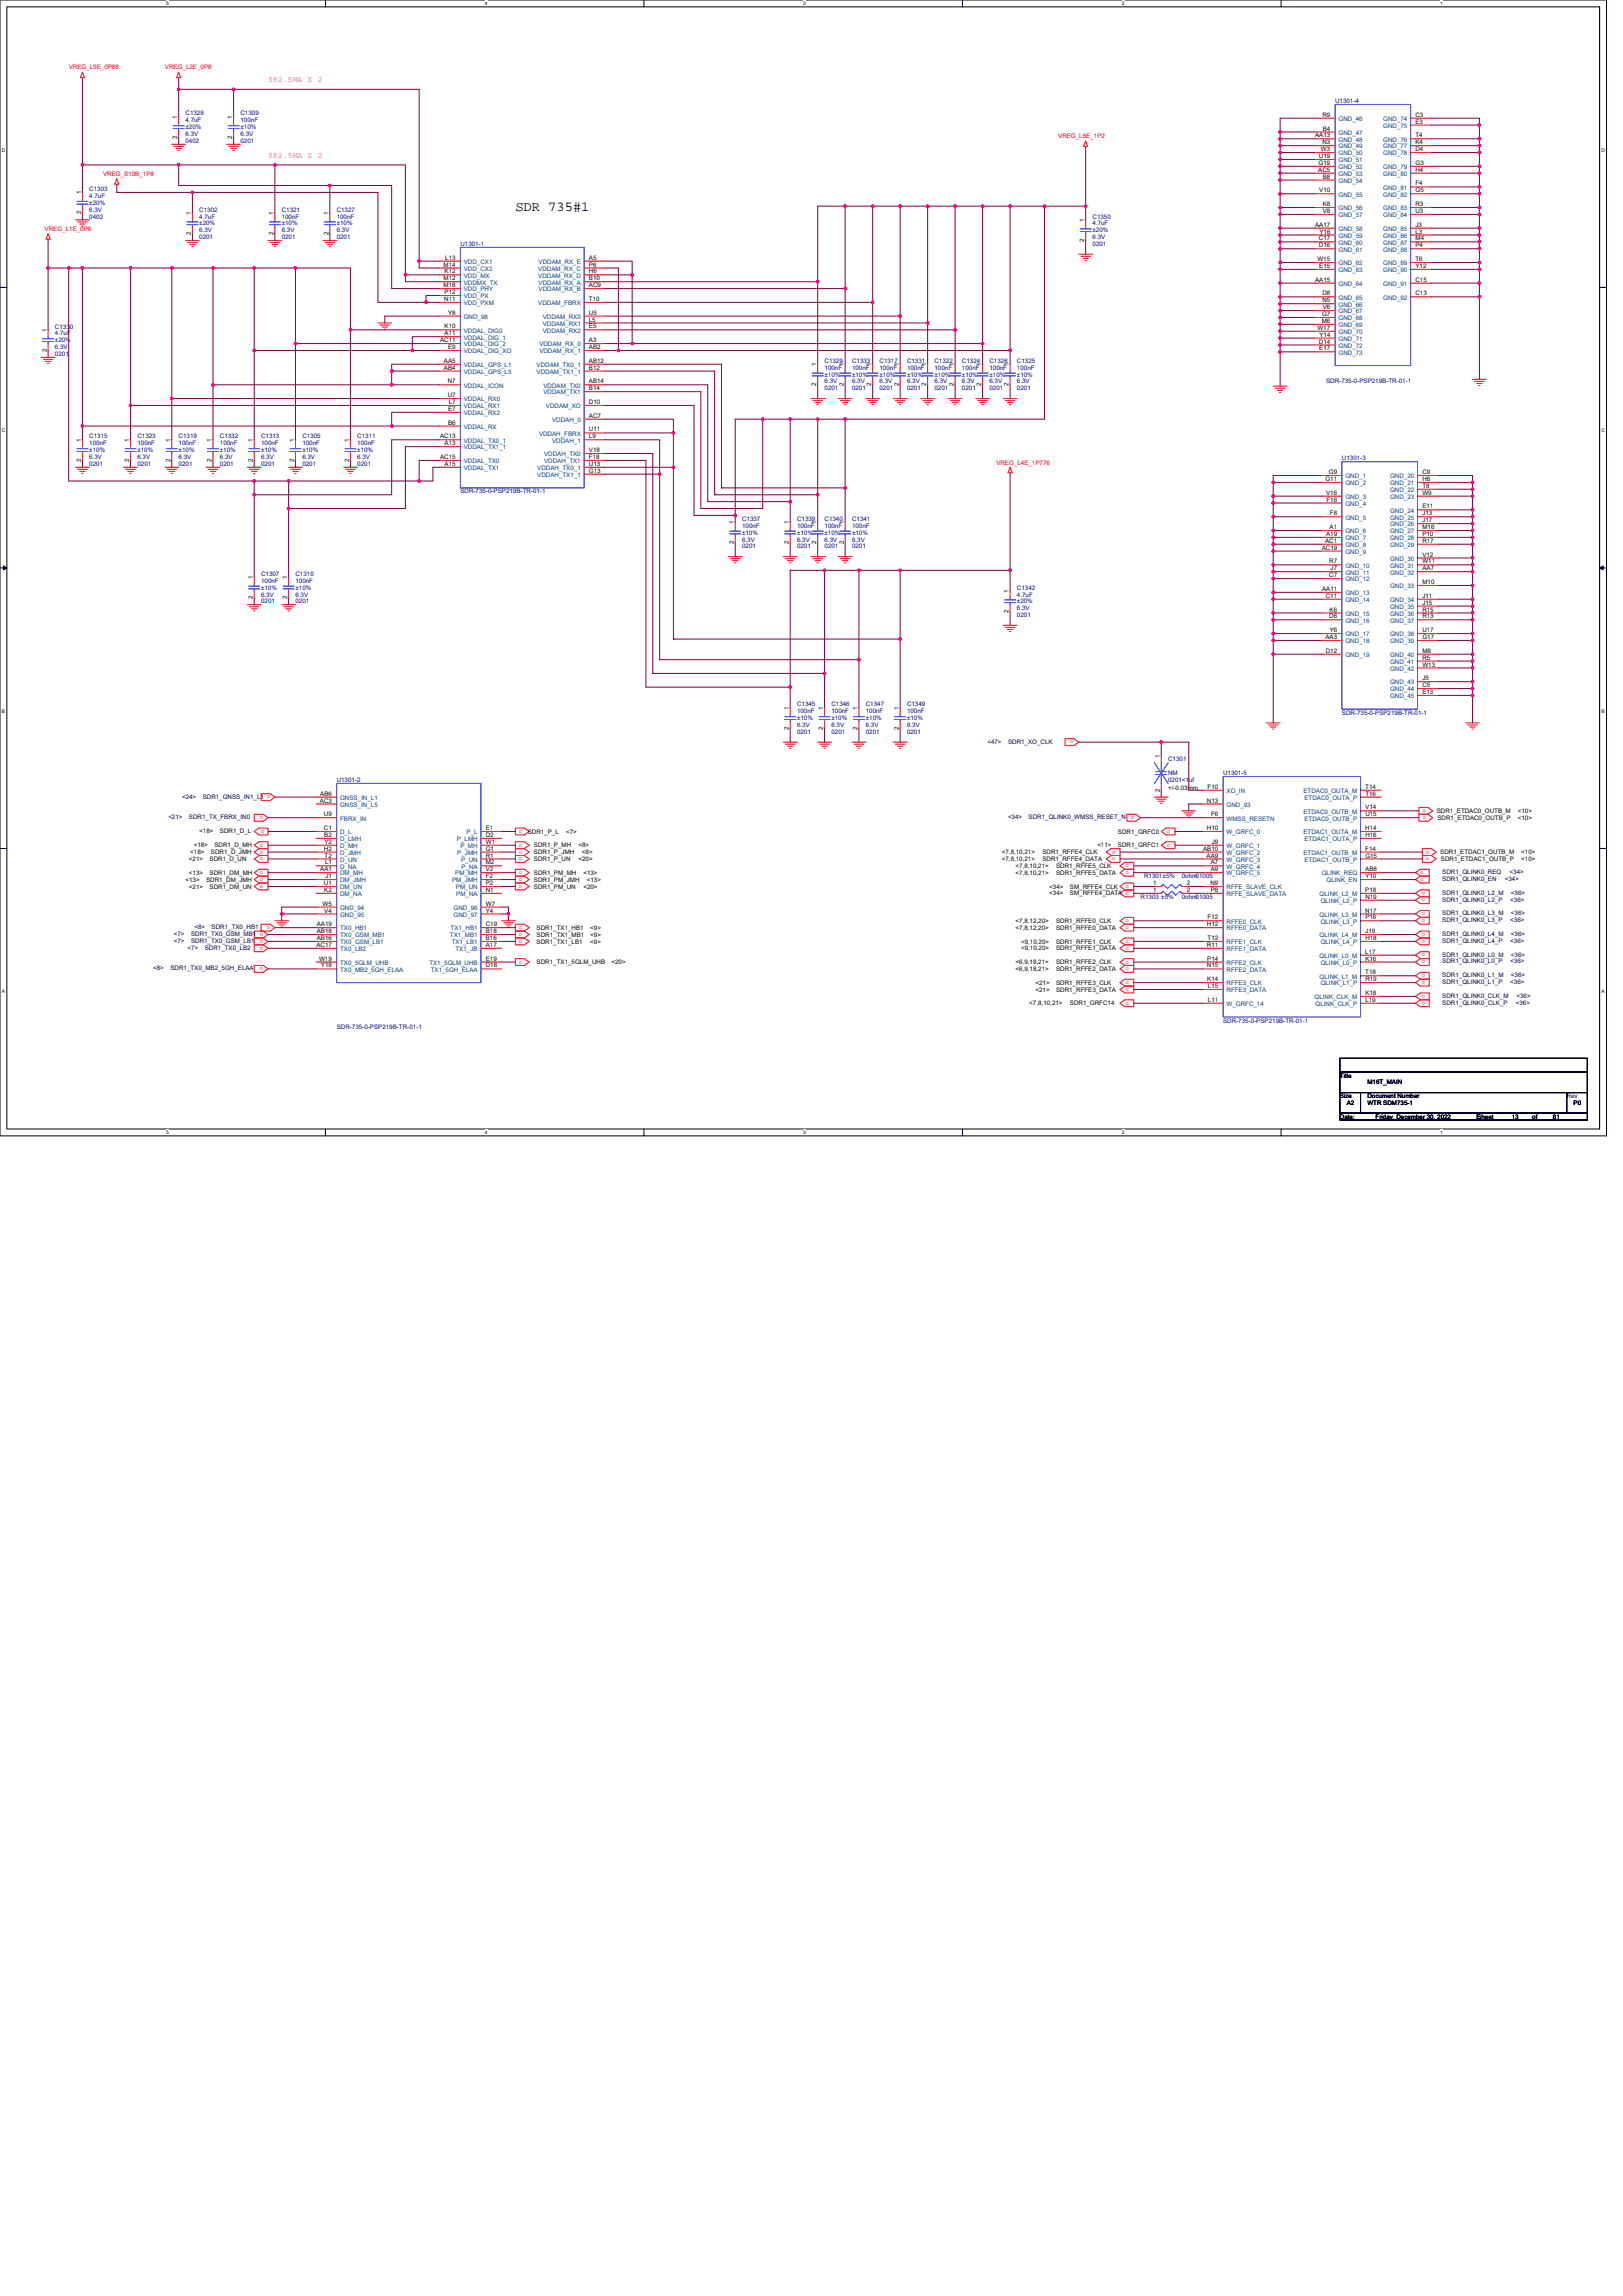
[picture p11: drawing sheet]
<svg xmlns="http://www.w3.org/2000/svg" width="210mm" height="297mm" viewBox="0 0 210 297" stroke-linecap="round" stroke-linejoin="round" font-family="sans-serif">
<defs><g id="words">
<text font-size="1.8" x="66.7" y="27.3">SDR 735#1</text>
<g font-size="1.1" fill="#f0f">
<text x="34.7" y="10.6">382.5MA X 2</text>
<text x="34.7" y="20.4">382.5MA X 2</text>
</g>
<g font-size=".8" fill="#f00">
<text x="8.9" y="9">VREG_L5E_0P88</text>
<text x="21.3" y="9">VREG_L2E_0P8</text>
<text x="136.9" y="17.9">VREG_L6E_1P2</text>
<text x="13.3" y="22.8">VREG_S10B_1P8</text>
<text x="5.8" y="29.9">VREG_L1E_0P8</text>
<text x="128.9" y="60.1">VREG_L4E_1P776</text>
<text x="139" y="95.8" transform="rotate(-180 139 95.8)">o</text>
<text x="34" y="105.6" transform="rotate(-180 34 105.6)">o</text>
<text x="34.2" y="107.3" transform="rotate(-180 34.2 107.3)">o</text>
<text x="34.9" y="102.9" transform="rotate(-180 34.9 102.9)">o</text>
<text x="67.1" y="107.8">o</text>
<text x="146.3" y="106">o</text>
<text x="151" y="107.8">o</text>
<text x="184" y="105.1">o</text>
<text x="184" y="106">o</text>
<text x="33.6" y="109.5">o</text>
<text x="33.6" y="110.4">o</text>
<text x="33.6" y="111.3">o</text>
<text x="33.6" y="113.1">o</text>
<text x="33.6" y="114">o</text>
<text x="67.1" y="109.5">o</text>
<text x="67.1" y="110.4">o</text>
<text x="67.1" y="111.3">o</text>
<text x="67.1" y="113.1">o</text>
<text x="67.1" y="114">o</text>
<text x="143.8" y="110.4">o</text>
<text x="143.8" y="111.3">o</text>
<text x="145.6" y="112.2">o</text>
<text x="145.6" y="113.1">o</text>
<text x="151" y="109.5">o</text>
<text x="183.8" y="113.1">o</text>
<text x="183.8" y="114">o</text>
<text x="184.5" y="110.4">o</text>
<text x="184.5" y="111.3">o</text>
<text x="33.6" y="114.9">o</text>
<text x="34.9" y="119.8" transform="rotate(-180 34.9 119.8)">o</text>
<text x="67.1" y="114.9">o</text>
<text x="145.6" y="114.9">o</text>
<text x="145.6" y="119.3">o</text>
<text x="184.4" y="116.2" transform="rotate(-180 184.4 116.2)">o</text>
<text x="184.4" y="118" transform="rotate(-180 184.4 118)">o</text>
<text x="184.4" y="118.9" transform="rotate(-180 184.4 118.9)">o</text>
<text x="184.4" y="115.3" transform="rotate(-180 184.4 115.3)">o</text>
<text x="34" y="120.7" transform="rotate(-180 34 120.7)">o</text>
<text x="34" y="121.6" transform="rotate(-180 34 121.6)">o</text>
<text x="34" y="122.5" transform="rotate(-180 34 122.5)">o</text>
<text x="34" y="125.1" transform="rotate(-180 34 125.1)">o</text>
<text x="67.1" y="120.2">o</text>
<text x="67.1" y="121.1">o</text>
<text x="67.1" y="124.7">o</text>
<text x="67.1" y="122">o</text>
<text x="145.6" y="120.2">o</text>
<text x="145.6" y="122">o</text>
<text x="145.6" y="122.9">o</text>
<text x="145.6" y="124.7">o</text>
<text x="145.6" y="125.5">o</text>
<text x="184.4" y="120.7" transform="rotate(-180 184.4 120.7)">o</text>
<text x="184.4" y="121.6" transform="rotate(-180 184.4 121.6)">o</text>
<text x="184.4" y="123.3" transform="rotate(-180 184.4 123.3)">o</text>
<text x="184.4" y="124.2" transform="rotate(-180 184.4 124.2)">o</text>
<text x="145.6" y="127.3">o</text>
<text x="145.6" y="128.2">o</text>
<text x="145.6" y="130">o</text>
<text x="184.4" y="126" transform="rotate(-180 184.4 126)">o</text>
<text x="184.4" y="126.9" transform="rotate(-180 184.4 126.9)">o</text>
<text x="184.4" y="128.7" transform="rotate(-180 184.4 128.7)">o</text>
<text x="184.4" y="129.6" transform="rotate(-180 184.4 129.6)">o</text>
</g>
<g font-size=".8">
<text x="22.9" y="18" transform="rotate(-90 22.9 18)">2</text>
<text x="22.9" y="15.4" transform="rotate(-90 22.9 15.4)">1</text>
<text x="30" y="18" transform="rotate(-90 30 18)">2</text>
<text x="30" y="15.4" transform="rotate(-90 30 15.4)">1</text>
<text x="170.2" y="17.8">AA13</text>
<text x="171.1" y="15.1">R9</text>
<text x="171.1" y="16.9">B4</text>
<text x="183.1" y="15.1">C3</text>
<text x="183.1" y="16">E3</text>
<text x="183.1" y="17.8">T4</text>
<text x="170.6" y="22.2">AC5</text>
<text x="170.6" y="21.3">G19</text>
<text x="170.6" y="20.4">U19</text>
<text x="170.9" y="19.6">W3</text>
<text x="171.1" y="18.7">N3</text>
<text x="171.1" y="23.1">B8</text>
<text x="183.1" y="18.7">K4</text>
<text x="183.1" y="19.6">D4</text>
<text x="183.1" y="21.3">G3</text>
<text x="183.1" y="22.2">H4</text>
<text x="183.1" y="24">F4</text>
<text x="10.5" y="27.7" transform="rotate(-90 10.5 27.7)">2</text>
<text x="10.5" y="25.2" transform="rotate(-90 10.5 25.2)">1</text>
<text x="24.7" y="27.8" transform="rotate(-90 24.7 27.8)">1</text>
<text x="35.4" y="27.8" transform="rotate(-90 35.4 27.8)">1</text>
<text x="42.5" y="27.8" transform="rotate(-90 42.5 27.8)">1</text>
<text x="140.3" y="28.7" transform="rotate(-90 140.3 28.7)">1</text>
<text x="170.2" y="29.3">AA17</text>
<text x="170.7" y="24.9">V10</text>
<text x="171.1" y="26.7">K8</text>
<text x="171.1" y="27.6">V8</text>
<text x="183.1" y="24.9">G5</text>
<text x="183.1" y="26.7">R3</text>
<text x="183.1" y="27.6">U3</text>
<text x="183.1" y="29.3">J3</text>
<text x="24.7" y="30.4" transform="rotate(-90 24.7 30.4)">2</text>
<text x="35.4" y="30.4" transform="rotate(-90 35.4 30.4)">2</text>
<text x="42.5" y="30.4" transform="rotate(-90 42.5 30.4)">2</text>
<text x="57.4" y="34.5">M14</text>
<text x="57.5" y="35.4">K12</text>
<text x="57.6" y="33.6">L13</text>
<text x="76.2" y="33.6">A5</text>
<text x="76.2" y="34.5">P6</text>
<text x="76.2" y="35.4">H6</text>
<text x="140.3" y="31.3" transform="rotate(-90 140.3 31.3)">2</text>
<text x="170.4" y="33.8">W15</text>
<text x="170.6" y="31.1">C17</text>
<text x="170.6" y="32">D16</text>
<text x="170.7" y="34.7">E15</text>
<text x="170.7" y="30.2">Y16</text>
<text x="183.1" y="30.2">L3</text>
<text x="183.1" y="31.1">M4</text>
<text x="183.1" y="32">P4</text>
<text x="183.1" y="33.8">T6</text>
<text x="183.1" y="34.7">Y12</text>
<text x="57.4" y="36.3">M12</text>
<text x="57.4" y="37.2">M18</text>
<text x="57.5" y="38.9">N11</text>
<text x="57.5" y="38">P12</text>
<text x="58" y="40.7">Y8</text>
<text x="76.2" y="40.7">U5</text>
<text x="76.2" y="41.6">L5</text>
<text x="76.2" y="36.3">B10</text>
<text x="76.2" y="37.2">AC9</text>
<text x="76.2" y="38.9">T10</text>
<text x="170.2" y="36.4">AA15</text>
<text x="171" y="41.8">M6</text>
<text x="171" y="40.9">G7</text>
<text x="171.1" y="38.2">D8</text>
<text x="171.1" y="39.1">N5</text>
<text x="171.1" y="40">V6</text>
<text x="183.1" y="36.4">C15</text>
<text x="183.1" y="38.2">C13</text>
<text x="6" y="45.5" transform="rotate(-90 6 45.5)">2</text>
<text x="6" y="42.9" transform="rotate(-90 6 42.9)">1</text>
<text x="56.9" y="44.3">AC11</text>
<text x="57.4" y="46.9">AA5</text>
<text x="57.4" y="47.8">AB4</text>
<text x="57.5" y="42.5">K10</text>
<text x="57.5" y="43.4">A11</text>
<text x="58" y="45.2">E9</text>
<text x="76.2" y="42.5">E5</text>
<text x="76.2" y="44.3">A3</text>
<text x="76.2" y="45.2">AB2</text>
<text x="76.2" y="46.9">AB12</text>
<text x="76.2" y="47.8">B12</text>
<text x="105.6" y="47.4" transform="rotate(-90 105.6 47.4)">1</text>
<text x="109.2" y="47.4" transform="rotate(-90 109.2 47.4)">1</text>
<text x="112.7" y="47.4" transform="rotate(-90 112.7 47.4)">1</text>
<text x="116.3" y="47.4" transform="rotate(-90 116.3 47.4)">1</text>
<text x="119.8" y="47.4" transform="rotate(-90 119.8 47.4)">1</text>
<text x="123.4" y="47.4" transform="rotate(-90 123.4 47.4)">1</text>
<text x="126.9" y="47.4" transform="rotate(-90 126.9 47.4)">1</text>
<text x="130.5" y="47.4" transform="rotate(-90 130.5 47.4)">1</text>
<text x="170.4" y="42.7">W17</text>
<text x="170.6" y="44.4">D14</text>
<text x="170.7" y="45.3">E17</text>
<text x="170.7" y="43.6">Y14</text>
<text x="57.9" y="49.6">N7</text>
<text x="57.9" y="51.4">U7</text>
<text x="58" y="53.2">E7</text>
<text x="58.1" y="52.3">L7</text>
<text x="76.2" y="49.6">AB14</text>
<text x="76.2" y="50.5">B14</text>
<text x="76.2" y="52.3">D10</text>
<text x="105.6" y="50" transform="rotate(-90 105.6 50)">2</text>
<text x="109.2" y="50" transform="rotate(-90 109.2 50)">2</text>
<text x="112.7" y="50" transform="rotate(-90 112.7 50)">2</text>
<text x="116.3" y="50" transform="rotate(-90 116.3 50)">2</text>
<text x="119.8" y="50" transform="rotate(-90 119.8 50)">2</text>
<text x="123.4" y="50" transform="rotate(-90 123.4 50)">2</text>
<text x="126.9" y="50" transform="rotate(-90 126.9 50)">2</text>
<text x="130.5" y="50" transform="rotate(-90 130.5 50)">2</text>
<text x="10.5" y="59.7" transform="rotate(-90 10.5 59.7)">2</text>
<text x="10.5" y="57.2" transform="rotate(-90 10.5 57.2)">1</text>
<text x="16.7" y="59.7" transform="rotate(-90 16.7 59.7)">2</text>
<text x="16.7" y="57.2" transform="rotate(-90 16.7 57.2)">1</text>
<text x="22" y="59.7" transform="rotate(-90 22 59.7)">2</text>
<text x="22" y="57.2" transform="rotate(-90 22 57.2)">1</text>
<text x="27.4" y="59.7" transform="rotate(-90 27.4 59.7)">2</text>
<text x="27.4" y="57.2" transform="rotate(-90 27.4 57.2)">1</text>
<text x="32.7" y="59.7" transform="rotate(-90 32.7 59.7)">2</text>
<text x="32.7" y="57.2" transform="rotate(-90 32.7 57.2)">1</text>
<text x="38" y="59.7" transform="rotate(-90 38 59.7)">2</text>
<text x="38" y="57.2" transform="rotate(-90 38 57.2)">1</text>
<text x="45.2" y="59.7" transform="rotate(-90 45.2 59.7)">2</text>
<text x="45.2" y="57.2" transform="rotate(-90 45.2 57.2)">1</text>
<text x="56.9" y="56.7">AC13</text>
<text x="56.9" y="59.4">AC15</text>
<text x="57.5" y="57.6">A13</text>
<text x="58" y="54.9">B6</text>
<text x="76.2" y="55.8">U11</text>
<text x="76.2" y="54">AC7</text>
<text x="76.2" y="56.7">L9</text>
<text x="76.2" y="58.5">V18</text>
<text x="76.2" y="59.4">F18</text>
<text x="57.5" y="60.3">A15</text>
<text x="76.2" y="60.3">U13</text>
<text x="76.2" y="61.2">G13</text>
<text x="171.5" y="62.2">G11</text>
<text x="171.6" y="64">V16</text>
<text x="171.6" y="64.9">F16</text>
<text x="171.9" y="61.3">G9</text>
<text x="184" y="61.3">C9</text>
<text x="184" y="62.2">H8</text>
<text x="184" y="63.1">T8</text>
<text x="184" y="64">W9</text>
<text x="184" y="65.8">E11</text>
<text x="94.9" y="70.4" transform="rotate(-90 94.9 70.4)">2</text>
<text x="94.9" y="67.8" transform="rotate(-90 94.9 67.8)">1</text>
<text x="102.1" y="70.4" transform="rotate(-90 102.1 70.4)">2</text>
<text x="102.1" y="67.8" transform="rotate(-90 102.1 67.8)">1</text>
<text x="105.6" y="70.4" transform="rotate(-90 105.6 70.4)">2</text>
<text x="105.6" y="67.8" transform="rotate(-90 105.6 67.8)">1</text>
<text x="109.2" y="70.4" transform="rotate(-90 109.2 70.4)">2</text>
<text x="109.2" y="67.8" transform="rotate(-90 109.2 67.8)">1</text>
<text x="171" y="71.1">AC19</text>
<text x="171.4" y="70.2">AC1</text>
<text x="171.6" y="69.3">A19</text>
<text x="172" y="68.4">A1</text>
<text x="172.1" y="66.7">F8</text>
<text x="184" y="66.7">J13</text>
<text x="184" y="67.6">J17</text>
<text x="184" y="68.4">M16</text>
<text x="184" y="69.3">P10</text>
<text x="184" y="70.2">R17</text>
<text x="32.7" y="77.5" transform="rotate(-90 32.7 77.5)">2</text>
<text x="32.7" y="74.9" transform="rotate(-90 32.7 74.9)">1</text>
<text x="37.2" y="77.5" transform="rotate(-90 37.2 77.5)">2</text>
<text x="37.2" y="74.9" transform="rotate(-90 37.2 74.9)">1</text>
<text x="130.5" y="76.7" transform="rotate(-90 130.5 76.7)">1</text>
<text x="171" y="76.4">AA11</text>
<text x="171.5" y="77.3">C11</text>
<text x="172" y="72.9">R7</text>
<text x="172" y="74.7">C7</text>
<text x="172.2" y="73.8">J7</text>
<text x="184" y="72">V12</text>
<text x="184" y="72.9">W11</text>
<text x="184" y="73.8">AA7</text>
<text x="184" y="75.6">M10</text>
<text x="184" y="77.3">J11</text>
<text x="130.5" y="79.3" transform="rotate(-90 130.5 79.3)">2</text>
<text x="171.5" y="82.7">AA3</text>
<text x="172" y="80">D6</text>
<text x="172" y="79.1">K6</text>
<text x="172" y="81.8">Y6</text>
<text x="184" y="78.2">J15</text>
<text x="184" y="79.1">R15</text>
<text x="184" y="80">R13</text>
<text x="184" y="81.8">U17</text>
<text x="184" y="82.7">G17</text>
<text x="171.5" y="84.4">D12</text>
<text x="184" y="84.4">M8</text>
<text x="184" y="85.3">R5</text>
<text x="184" y="86.2">W13</text>
<text x="184" y="88">J5</text>
<text x="184" y="88.9">C5</text>
<text x="184" y="89.8">E13</text>
<text x="102.1" y="94.4" transform="rotate(-90 102.1 94.4)">2</text>
<text x="102.1" y="91.8" transform="rotate(-90 102.1 91.8)">1</text>
<text x="106.5" y="94.4" transform="rotate(-90 106.5 94.4)">2</text>
<text x="106.5" y="91.8" transform="rotate(-90 106.5 91.8)">1</text>
<text x="110.9" y="94.4" transform="rotate(-90 110.9 94.4)">2</text>
<text x="110.9" y="91.8" transform="rotate(-90 110.9 91.8)">1</text>
<text x="116.3" y="94.4" transform="rotate(-90 116.3 94.4)">2</text>
<text x="116.3" y="91.8" transform="rotate(-90 116.3 91.8)">1</text>
<text x="150.1" y="98.1" transform="rotate(-90 150.1 98.1)">1</text>
<text x="25.8" y="107.8">&lt;18&gt;</text>
<text x="28.4" y="107.8">SDR1_D_L</text>
<text x="41.4" y="103.8">AC3</text>
<text x="41.4" y="102.9">AB6</text>
<text x="41.9" y="105.6">U9</text>
<text x="41.9" y="107.4">C1</text>
<text x="62.9" y="107.4">E1</text>
<text x="68.3" y="107.8">SDR1_P_L</text>
<text x="73.3" y="107.8">&lt;7&gt;</text>
<text x="144.6" y="107.8">SDR1_GRFC0</text>
<text x="150.1" y="102.4" transform="rotate(-90 150.1 102.4)">2</text>
<text x="151.1" y="102.2">+/-0.03mm</text>
<text x="156.2" y="103.8">N13</text>
<text x="156.2" y="107.4">H10</text>
<text x="156.2" y="102.1">F10</text>
<text x="156.7" y="105.6">F6</text>
<text x="176.6" y="102.1">T14</text>
<text x="176.6" y="104.7">V14</text>
<text x="176.6" y="107.4">H14</text>
<text x="176.6" y="102.9">T16</text>
<text x="176.6" y="105.6">U15</text>
<text x="185.9" y="105.2">SDR1_ETDAC0_OUTB_M</text>
<text x="186" y="106.1">SDR1_ETDAC0_OUTB_P</text>
<text x="196.4" y="105.2">&lt;10&gt;</text>
<text x="196.4" y="106.1">&lt;10&gt;</text>
<text x="24.4" y="111.4">&lt;21&gt;</text>
<text x="24.4" y="113.2">&lt;13&gt;</text>
<text x="24.6" y="110.5">&lt;18&gt;</text>
<text x="25.1" y="109.6">&lt;18&gt;</text>
<text x="27.1" y="111.4">SDR1_D_UN</text>
<text x="27.1" y="113.2">SDR1_DM_MH</text>
<text x="27.3" y="110.5">SDR1_D_JMH</text>
<text x="27.7" y="109.6">SDR1_D_MH</text>
<text x="41.4" y="112.7">AA1</text>
<text x="41.9" y="110.1">H2</text>
<text x="42" y="108.3">B2</text>
<text x="42" y="109.2">Y2</text>
<text x="42" y="110.9">T2</text>
<text x="42" y="111.8">L1</text>
<text x="42.1" y="113.6">J1</text>
<text x="62.9" y="108.3">D2</text>
<text x="62.9" y="109.2">W1</text>
<text x="62.9" y="110.1">G1</text>
<text x="62.9" y="110.9">R1</text>
<text x="62.9" y="111.8">M2</text>
<text x="62.9" y="112.7">V2</text>
<text x="62.9" y="113.6">F2</text>
<text x="69.1" y="109.6">SDR1_P_MH</text>
<text x="69.1" y="110.5">SDR1_P_JMH</text>
<text x="69.1" y="111.4">SDR1_P_UN</text>
<text x="69.1" y="113.2">SDR1_PM_MH</text>
<text x="74.9" y="111.4">&lt;20&gt;</text>
<text x="74.9" y="109.6">&lt;8&gt;</text>
<text x="75.3" y="110.5">&lt;8&gt;</text>
<text x="75.5" y="113.2">&lt;13&gt;</text>
<text x="129.6" y="110.5">&lt;7,8,10,21&gt;</text>
<text x="129.6" y="111.4">&lt;7,8,10,21&gt;</text>
<text x="131.4" y="112.3">&lt;7,8,10,21&gt;</text>
<text x="131.4" y="113.2">&lt;7,8,10,21&gt;</text>
<text x="134.9" y="110.5">SDR1_RFFE4_CLK</text>
<text x="134.9" y="111.4">SDR1_RFFE4_DATA</text>
<text x="136.6" y="112.3">SDR1_RFFE5_CLK</text>
<text x="136.6" y="113.2">SDR1_RFFE5_DATA</text>
<text x="142" y="109.6">&lt;11&gt;</text>
<text x="144.6" y="109.6">SDR1_GRFC1</text>
<text x="155.7" y="110.1">AB10</text>
<text x="156.1" y="110.9">AA9</text>
<text x="156.6" y="111.8">A7</text>
<text x="156.6" y="112.7">A9</text>
<text x="156.8" y="109.2">J9</text>
<text x="176.6" y="110.1">F14</text>
<text x="176.6" y="112.7">AB8</text>
<text x="176.6" y="108.3">H16</text>
<text x="176.6" y="110.9">G15</text>
<text x="176.6" y="113.6">Y10</text>
<text x="186.3" y="110.5">SDR1_ETDAC1_OUTB_M</text>
<text x="186.4" y="111.4">SDR1_ETDAC1_OUTB_P</text>
<text x="196.8" y="111.4">&lt;10&gt;</text>
<text x="196.8" y="110.5">&lt;10&gt;</text>
<text x="24" y="114.1">&lt;13&gt;</text>
<text x="24.4" y="115">&lt;21&gt;</text>
<text x="26.7" y="114.1">SDR1_DM_JMH</text>
<text x="27.1" y="115">SDR1_DM_UN</text>
<text x="41" y="119.8">AA19</text>
<text x="41.7" y="117.2">W5</text>
<text x="41.9" y="114.5">U1</text>
<text x="42" y="115.4">K2</text>
<text x="42" y="118.1">V4</text>
<text x="62.9" y="117.2">W7</text>
<text x="62.9" y="118.1">Y4</text>
<text x="62.9" y="114.5">P2</text>
<text x="62.9" y="115.4">N1</text>
<text x="62.9" y="119.8">C19</text>
<text x="69.1" y="114.1">SDR1_PM_JMH</text>
<text x="69.1" y="115">SDR1_PM_UN</text>
<text x="75.5" y="115">&lt;20&gt;</text>
<text x="75.9" y="114.1">&lt;13&gt;</text>
<text x="131.4" y="119.4">&lt;7,8,12,20&gt;</text>
<text x="135.7" y="115">&lt;34&gt;</text>
<text x="135.7" y="115.8">&lt;34&gt;</text>
<text x="136.6" y="119.4">SDR1_RFFE0_CLK</text>
<text x="138.4" y="115">SM_RFFE4_CLK</text>
<text x="138.4" y="115.8">SM_RFFE4_DATA o</text>
<text x="149.2" y="114.5">1</text>
<text x="149.2" y="115.4">1</text>
<text x="153.5" y="114.5">2</text>
<text x="153.5" y="115.4">2</text>
<text x="156.2" y="119.8">H12</text>
<text x="156.2" y="118.9">F12</text>
<text x="156.6" y="114.5">N9</text>
<text x="156.6" y="115.4">P8</text>
<text x="176.6" y="115.4">P18</text>
<text x="176.6" y="118.1">N17</text>
<text x="176.6" y="116.3">N19</text>
<text x="176.6" y="118.9">P16</text>
<text x="40.9" y="122.5">AC17</text>
<text x="41" y="120.7">AB18</text>
<text x="41" y="121.6">AB16</text>
<text x="41.3" y="124.3">W19</text>
<text x="41.5" y="125.2">Y18</text>
<text x="62.9" y="120.7">B18</text>
<text x="62.9" y="121.6">B16</text>
<text x="62.9" y="122.5">A17</text>
<text x="62.9" y="124.3">E19</text>
<text x="62.9" y="125.2">D18</text>
<text x="69.4" y="120.3">SDR1_TX1_HB1</text>
<text x="69.4" y="121.2">SDR1_TX1_MB1</text>
<text x="69.4" y="124.7">SDR1_TX1_5GLM_UHB</text>
<text x="69.4" y="122.1">SDR1_TX1_LB1</text>
<text x="76.4" y="120.3">&lt;9&gt;</text>
<text x="76.4" y="122.1">&lt;9&gt;</text>
<text x="76.4" y="121.2">&lt;9&gt;</text>
<text x="79.1" y="124.7">&lt;20&gt;</text>
<text x="131.4" y="120.3">&lt;7,8,12,20&gt;</text>
<text x="131.4" y="124.7">&lt;6,9,18,21&gt;</text>
<text x="131.4" y="125.6">&lt;6,9,18,21&gt;</text>
<text x="132.1" y="122.1">&lt;9,10,20&gt;</text>
<text x="132.1" y="123">&lt;9,10,20&gt;</text>
<text x="136.6" y="120.3">SDR1_RFFE0_DATA</text>
<text x="136.6" y="122.1">SDR1_RFFE1_CLK</text>
<text x="136.6" y="123">SDR1_RFFE1_DATA</text>
<text x="136.6" y="124.7">SDR1_RFFE2_CLK</text>
<text x="136.6" y="125.6">SDR1_RFFE2_DATA</text>
<text x="156.2" y="122.5">R11</text>
<text x="156.2" y="125.2">N15</text>
<text x="156.2" y="124.3">P14</text>
<text x="156.2" y="121.6">T12</text>
<text x="176.6" y="120.7">J19</text>
<text x="176.6" y="123.4">L17</text>
<text x="176.6" y="121.6">H18</text>
<text x="176.6" y="124.3">K16</text>
<text x="133.2" y="130.1">&lt;7,8,10,21&gt;</text>
<text x="134" y="127.4">&lt;21&gt;</text>
<text x="134" y="128.3">&lt;21&gt;</text>
<text x="136.6" y="127.4">SDR1_RFFE3_CLK</text>
<text x="136.6" y="128.3">SDR1_RFFE3_DATA</text>
<text x="138.4" y="130.1">SDR1_GRFC14</text>
<text x="156.2" y="126.9">K14</text>
<text x="156.3" y="127.8">L15</text>
<text x="156.3" y="129.6">L11</text>
<text x="176.6" y="126.1">T18</text>
<text x="176.6" y="126.9">R19</text>
<text x="176.6" y="128.7">K18</text>
<text x="176.6" y="129.6">L19</text>
<text x="173.4" y="139.4">Title</text>
<text x="173.4" y="142.1">Size</text>
<text x="174.2" y="143">A2</text>
<text x="176.9" y="142.1">Document Number</text>
<text x="176.9" y="143">WTR SDM735-1</text>
<text x="176.9" y="140.3">M16T_MAIN</text>
<text x="202.7" y="142.1">Rev</text>
<text x="203.6" y="143">P0</text>
<text x="173.4" y="144.7">Date:</text>
<text x="178" y="144.7">Friday, December 30, 2022</text>
<text x="191.1" y="144.7">Sheet</text>
<text x="195.6" y="144.7">13</text>
<text x="198.2" y="144.7">of</text>
<text x="200.9" y="144.7">81</text>
</g>
<g font-size=".8" fill="#000080">
<text x="24" y="14.9">C1328</text>
<text x="24" y="15.8">4.7uF</text>
<text x="24" y="17.6">6.3V</text>
<text x="24" y="16.7">±20%</text>
<text x="31.1" y="14.9">C1309</text>
<text x="31.1" y="15.8">100nF</text>
<text x="31.1" y="17.6">6.3V</text>
<text x="31.1" y="16.7">±10%</text>
<text x="172.7" y="13.3">U1301-4</text>
<text x="24" y="18.5">0402</text>
<text x="31.1" y="18.5">0201</text>
<text x="11.6" y="24.7">C1303</text>
<text x="11.6" y="25.6">4.7uF</text>
<text x="11.6" y="28.3">0402</text>
<text x="11.6" y="27.4">6.3V</text>
<text x="11.6" y="26.5">±20%</text>
<text x="25.8" y="27.4">C1302</text>
<text x="25.8" y="28.3">4.7uF</text>
<text x="25.8" y="29.2">±20%</text>
<text x="36.4" y="27.4">C1321</text>
<text x="36.4" y="28.3">100nF</text>
<text x="36.4" y="29.2">±10%</text>
<text x="43.6" y="27.4">C1327</text>
<text x="43.6" y="28.3">100nF</text>
<text x="43.6" y="29.2">±10%</text>
<text x="141.4" y="28.3">C1350</text>
<text x="141.4" y="29.2">4.7uF</text>
<text x="25.8" y="30.9">0201</text>
<text x="25.8" y="30.1">6.3V</text>
<text x="36.4" y="30.9">0201</text>
<text x="36.4" y="30.1">6.3V</text>
<text x="43.6" y="30.9">0201</text>
<text x="43.6" y="30.1">6.3V</text>
<text x="59.6" y="31.8">U1301-1</text>
<text x="141.4" y="31.8">0201</text>
<text x="141.4" y="30.9">6.3V</text>
<text x="141.4" y="30.1">±20%</text>
<text x="7.1" y="42.5">C1330</text>
<text x="7.1" y="43.4">4.7uF</text>
<text x="7.1" y="46.1">0201</text>
<text x="7.1" y="45.2">6.3V</text>
<text x="7.1" y="44.3">±20%</text>
<text x="106.7" y="46.9">C1329</text>
<text x="106.7" y="47.8">100nF</text>
<text x="110.2" y="46.9">C1333</text>
<text x="110.2" y="47.8">100nF</text>
<text x="113.8" y="46.9">C1317</text>
<text x="113.8" y="47.8">100nF</text>
<text x="117.3" y="46.9">C1331</text>
<text x="117.3" y="47.8">100nF</text>
<text x="120.9" y="46.9">C1322</text>
<text x="120.9" y="47.8">100nF</text>
<text x="124.5" y="46.9">C1324</text>
<text x="124.5" y="47.8">100nF</text>
<text x="128" y="46.9">C1326</text>
<text x="128" y="47.8">100nF</text>
<text x="131.6" y="46.9">C1325</text>
<text x="131.6" y="47.8">100nF</text>
<text x="106.7" y="50.5">0201</text>
<text x="106.7" y="49.6">6.3V</text>
<text x="106.7" y="48.7">±10%</text>
<text x="110.2" y="50.5">0201</text>
<text x="110.2" y="49.6">6.3V</text>
<text x="110.2" y="48.7">±10%</text>
<text x="113.8" y="50.5">0201</text>
<text x="113.8" y="49.6">6.3V</text>
<text x="113.8" y="48.7">±10%</text>
<text x="117.3" y="50.5">0201</text>
<text x="117.3" y="49.6">6.3V</text>
<text x="117.3" y="48.7">±10%</text>
<text x="120.9" y="50.5">0201</text>
<text x="120.9" y="49.6">6.3V</text>
<text x="120.9" y="48.7">±10%</text>
<text x="124.5" y="50.5">0201</text>
<text x="124.5" y="49.6">6.3V</text>
<text x="124.5" y="48.7">±10%</text>
<text x="128" y="50.5">0201</text>
<text x="128" y="49.6">6.3V</text>
<text x="128" y="48.7">±10%</text>
<text x="131.6" y="50.5">0201</text>
<text x="131.6" y="49.6">6.3V</text>
<text x="131.6" y="48.7">±10%</text>
<text x="171.6" y="49.6">SDR-735-0-PSP219B-TR-01-1</text>
<text x="11.6" y="56.7">C1315</text>
<text x="11.6" y="57.6">100nF</text>
<text x="11.6" y="59.4">6.3V</text>
<text x="11.6" y="58.5">±10%</text>
<text x="17.8" y="56.7">C1323</text>
<text x="17.8" y="57.6">100nF</text>
<text x="17.8" y="59.4">6.3V</text>
<text x="17.8" y="58.5">±10%</text>
<text x="23.1" y="56.7">C1319</text>
<text x="23.1" y="57.6">100nF</text>
<text x="23.1" y="59.4">6.3V</text>
<text x="23.1" y="58.5">±10%</text>
<text x="28.4" y="56.7">C1332</text>
<text x="28.4" y="57.6">100nF</text>
<text x="28.4" y="59.4">6.3V</text>
<text x="28.4" y="58.5">±10%</text>
<text x="33.8" y="56.7">C1313</text>
<text x="33.8" y="57.6">100nF</text>
<text x="33.8" y="59.4">6.3V</text>
<text x="33.8" y="58.5">±10%</text>
<text x="39.1" y="56.7">C1305</text>
<text x="39.1" y="57.6">100nF</text>
<text x="39.1" y="59.4">6.3V</text>
<text x="39.1" y="58.5">±10%</text>
<text x="46.2" y="56.7">C1311</text>
<text x="46.2" y="57.6">100nF</text>
<text x="46.2" y="59.4">6.3V</text>
<text x="46.2" y="58.5">±10%</text>
<text x="173.6" y="59.6">U1301-3</text>
<text x="11.6" y="60.3">0201</text>
<text x="17.8" y="60.3">0201</text>
<text x="23.1" y="60.3">0201</text>
<text x="28.4" y="60.3">0201</text>
<text x="33.8" y="60.3">0201</text>
<text x="39.1" y="60.3">0201</text>
<text x="46.2" y="60.3">0201</text>
<text x="59.6" y="63.8">SDR-735-0-PSP219B-TR-01-1</text>
<text x="96" y="67.4">C1337</text>
<text x="96" y="68.3">100nF</text>
<text x="96" y="70.9">0201</text>
<text x="96" y="70.1">6.3V</text>
<text x="96" y="69.2">±10%</text>
<text x="103.1" y="67.4">C1339</text>
<text x="103.1" y="68.3">100nF</text>
<text x="103.1" y="70.9">0201</text>
<text x="103.1" y="70.1">6.3V</text>
<text x="103.1" y="69.2">±10%</text>
<text x="106.7" y="67.4">C1340</text>
<text x="106.7" y="68.3">100nF</text>
<text x="106.7" y="70.9">0201</text>
<text x="106.7" y="70.1">6.3V</text>
<text x="106.7" y="69.2">±10%</text>
<text x="110.2" y="67.4">C1341</text>
<text x="110.2" y="68.3">100nF</text>
<text x="110.2" y="70.9">0201</text>
<text x="110.2" y="70.1">6.3V</text>
<text x="110.2" y="69.2">±10%</text>
<text x="33.8" y="74.5">C1307</text>
<text x="33.8" y="75.4">100nF</text>
<text x="33.8" y="77.2">6.3V</text>
<text x="33.8" y="76.3">±10%</text>
<text x="38.2" y="74.5">C1310</text>
<text x="38.2" y="75.4">100nF</text>
<text x="38.2" y="77.2">6.3V</text>
<text x="38.2" y="76.3">±10%</text>
<text x="131.6" y="76.3">C1342</text>
<text x="131.6" y="77.2">4.7uF</text>
<text x="33.8" y="78.1">0201</text>
<text x="38.2" y="78.1">0201</text>
<text x="131.6" y="79.8">0201</text>
<text x="131.6" y="78.9">6.3V</text>
<text x="131.6" y="78.1">±20%</text>
<text x="103.1" y="91.4">C1345</text>
<text x="103.1" y="92.3">100nF</text>
<text x="103.1" y="95">0201</text>
<text x="103.1" y="94.1">6.3V</text>
<text x="103.1" y="93.2">±10%</text>
<text x="107.6" y="91.4">C1346</text>
<text x="107.6" y="92.3">100nF</text>
<text x="107.6" y="95">0201</text>
<text x="107.6" y="94.1">6.3V</text>
<text x="107.6" y="93.2">±10%</text>
<text x="112" y="91.4">C1347</text>
<text x="112" y="92.3">100nF</text>
<text x="112" y="95">0201</text>
<text x="112" y="94.1">6.3V</text>
<text x="112" y="93.2">±10%</text>
<text x="117.3" y="91.4">C1349</text>
<text x="117.3" y="92.3">100nF</text>
<text x="117.3" y="95">0201</text>
<text x="117.3" y="94.1">6.3V</text>
<text x="117.3" y="93.2">±10%</text>
<text x="173.6" y="92.5">SDR-735-0-PSP219B-TR-01-1</text>
<text x="43.6" y="101.2">U1301-2</text>
<text x="151.1" y="98.5">C1301</text>
<text x="151.1" y="100.3">NM</text>
<text x="151.1" y="101.2">0201&lt;1uf</text>
<text x="158.2" y="100.3">U1301-5</text>
<text x="148" y="113.6">R1301±5%</text>
<text x="152.9" y="113.6">0ohm01005</text>
<text x="147.6" y="116.3">R1303 ±5%</text>
<text x="152.9" y="116.3">0ohm01005</text>
<text x="43.6" y="133.2">SDR-735-0-PSP219B-TR-01-1</text>
<text x="158.2" y="132.3">SDR-735-0-PSP219B-TR-01-1</text>
</g>
<g font-size=".8" fill="#004080">
<text x="173.2" y="15.7">GND_46</text>
<text x="173.2" y="17.4">GND_47</text>
<text x="179" y="15.7">GND_74</text>
<text x="179" y="16.5">GND_75</text>
<text x="173.2" y="18.3">GND_48</text>
<text x="173.2" y="19.2">GND_49</text>
<text x="173.2" y="20.1">GND_50</text>
<text x="173.2" y="21">GND_51</text>
<text x="173.2" y="21.9">GND_52</text>
<text x="173.2" y="22.8">GND_53</text>
<text x="173.2" y="23.7">GND_54</text>
<text x="179" y="18.3">GND_76</text>
<text x="179" y="19.2">GND_77</text>
<text x="179" y="20.1">GND_78</text>
<text x="179" y="21.9">GND_79</text>
<text x="179" y="22.8">GND_80</text>
<text x="173.2" y="25.4">GND_55</text>
<text x="173.2" y="27.2">GND_56</text>
<text x="173.2" y="28.1">GND_57</text>
<text x="173.2" y="29.9">GND_58</text>
<text x="179" y="24.5">GND_81</text>
<text x="179" y="25.4">GND_82</text>
<text x="179" y="27.2">GND_83</text>
<text x="179" y="28.1">GND_84</text>
<text x="179" y="29.9">GND_85</text>
<text x="60" y="34.1">VDD_CX1</text>
<text x="60" y="35">VDD_CX2</text>
<text x="60" y="35.9">VDD_MX</text>
<text x="69.6" y="35">VDDAM_RX_C</text>
<text x="69.6" y="35.9">VDDAM_RX_D</text>
<text x="69.7" y="34.1">VDDAM_RX_E</text>
<text x="173.2" y="30.8">GND_59</text>
<text x="173.2" y="31.7">GND_60</text>
<text x="173.2" y="32.5">GND_61</text>
<text x="173.2" y="34.3">GND_62</text>
<text x="173.2" y="35.2">GND_63</text>
<text x="179" y="30.8">GND_86</text>
<text x="179" y="31.7">GND_87</text>
<text x="179" y="32.5">GND_88</text>
<text x="179" y="34.3">GND_89</text>
<text x="179" y="35.2">GND_90</text>
<text x="60" y="36.8">VDDMX_TX</text>
<text x="60" y="37.7">VDD_PHY</text>
<text x="60" y="38.6">VDD_PX</text>
<text x="60" y="39.5">VDD_PXM</text>
<text x="60" y="41.3">GND_98</text>
<text x="69.6" y="39.5">VDDAM_FBRX</text>
<text x="69.7" y="36.8">VDDAM_RX_A</text>
<text x="69.7" y="37.7">VDDAM_RX_B</text>
<text x="70.2" y="41.3">VDDAM_RX0</text>
<text x="173.2" y="37">GND_64</text>
<text x="173.2" y="38.8">GND_65</text>
<text x="173.2" y="39.7">GND_66</text>
<text x="173.2" y="40.5">GND_67</text>
<text x="173.2" y="41.4">GND_68</text>
<text x="179" y="37">GND_91</text>
<text x="179" y="38.8">GND_92</text>
<text x="60" y="43">VDDAL_DIG0</text>
<text x="60" y="43.9">VDDAL_DIG_1</text>
<text x="60" y="44.8">VDDAL_DIG_2</text>
<text x="60" y="45.7">VDDAL_DIG_XO</text>
<text x="60" y="47.5">VDDAL_GPS_L1</text>
<text x="69.4" y="47.5">VDDAM_TX0_1</text>
<text x="69.8" y="44.8">VDDAM_RX_0</text>
<text x="69.8" y="45.7">VDDAM_RX_1</text>
<text x="70.2" y="42.1">VDDAM_RX1</text>
<text x="70.2" y="43">VDDAM_RX2</text>
<text x="173.2" y="42.3">GND_69</text>
<text x="173.2" y="43.2">GND_70</text>
<text x="173.2" y="44.1">GND_71</text>
<text x="173.2" y="45">GND_72</text>
<text x="173.2" y="45.9">GND_73</text>
<text x="60" y="48.4">VDDAL_GPS_L5</text>
<text x="60" y="50.1">VDDAL_ICON</text>
<text x="60" y="51.9">VDDAL_RX0</text>
<text x="60" y="52.8">VDDAL_RX1</text>
<text x="60" y="53.7">VDDAL_RX2</text>
<text x="69.4" y="48.4">VDDAM_TX1_1</text>
<text x="70.3" y="50.1">VDDAM_TX0</text>
<text x="70.3" y="51">VDDAM_TX1</text>
<text x="70.6" y="52.8">VDDAM_XO</text>
<text x="60" y="55.5">VDDAL_RX</text>
<text x="60" y="57.3">VDDAL_TX0_1</text>
<text x="60" y="58.1">VDDAL_TX1_1</text>
<text x="60" y="59.9">VDDAL_TX0</text>
<text x="69.7" y="56.4">VDDAH_FBRX</text>
<text x="70.4" y="59">VDDAH_TX0</text>
<text x="70.4" y="59.9">VDDAH_TX1</text>
<text x="71.4" y="54.6">VDDAH_0</text>
<text x="71.4" y="57.3">VDDAH_1</text>
<text x="60" y="60.8">VDDAL_TX1</text>
<text x="69.5" y="60.8">VDDAH_TX0_1</text>
<text x="69.5" y="61.7">VDDAH_TX1_1</text>
<text x="174.1" y="61.9">GND_1</text>
<text x="174.1" y="62.8">GND_2</text>
<text x="174.1" y="64.5">GND_3</text>
<text x="174.1" y="65.4">GND_4</text>
<text x="179.8" y="61.9">GND_20</text>
<text x="179.8" y="62.8">GND_21</text>
<text x="179.8" y="63.7">GND_22</text>
<text x="179.8" y="64.5">GND_23</text>
<text x="174.1" y="67.2">GND_5</text>
<text x="174.1" y="69">GND_6</text>
<text x="174.1" y="69.9">GND_7</text>
<text x="174.1" y="70.8">GND_8</text>
<text x="174.1" y="71.7">GND_9</text>
<text x="179.8" y="66.3">GND_24</text>
<text x="179.8" y="67.2">GND_25</text>
<text x="179.8" y="68.1">GND_26</text>
<text x="179.8" y="69">GND_27</text>
<text x="179.8" y="69.9">GND_28</text>
<text x="179.8" y="70.8">GND_29</text>
<text x="174.1" y="73.4">GND_10</text>
<text x="174.1" y="74.3">GND_11</text>
<text x="174.1" y="75.2">GND_12</text>
<text x="174.1" y="77">GND_13</text>
<text x="174.1" y="77.9">GND_14</text>
<text x="179.8" y="72.5">GND_30</text>
<text x="179.8" y="73.4">GND_31</text>
<text x="179.8" y="74.3">GND_32</text>
<text x="179.8" y="76.1">GND_33</text>
<text x="179.8" y="77.9">GND_34</text>
<text x="174.1" y="79.7">GND_15</text>
<text x="174.1" y="80.5">GND_16</text>
<text x="174.1" y="82.3">GND_17</text>
<text x="174.1" y="83.2">GND_18</text>
<text x="179.8" y="78.8">GND_35</text>
<text x="179.8" y="79.7">GND_36</text>
<text x="179.8" y="80.5">GND_37</text>
<text x="179.8" y="82.3">GND_38</text>
<text x="179.8" y="83.2">GND_39</text>
<text x="174.1" y="85">GND_19</text>
<text x="179.8" y="85">GND_40</text>
<text x="179.8" y="85.9">GND_41</text>
<text x="179.8" y="86.8">GND_42</text>
<text x="179.8" y="88.6">GND_43</text>
<text x="179.8" y="89.4">GND_44</text>
<text x="179.8" y="90.3">GND_45</text>
<text x="44" y="103.5">GNSS_IN_L1</text>
<text x="44" y="104.4">GNSS_IN_L5</text>
<text x="44" y="106.2">FBRX_IN</text>
<text x="44" y="107.9">D_L</text>
<text x="60.4" y="107.9">P_L</text>
<text x="158.7" y="102.6">XO_IN</text>
<text x="158.7" y="104.4">GND_93</text>
<text x="158.7" y="106.2">WMSS_RESETN</text>
<text x="158.7" y="107.9">W_GRFC_0</text>
<text x="168.6" y="102.6">ETDAC0_OUTA_M</text>
<text x="168.6" y="105.3">ETDAC0_OUTB_M</text>
<text x="168.6" y="107.9">ETDAC1_OUTA_M</text>
<text x="168.8" y="103.5">ETDAC0_OUTA_P</text>
<text x="168.8" y="106.2">ETDAC0_OUTB_P</text>
<text x="44" y="108.8">D_LMH</text>
<text x="44" y="109.7">D_MH</text>
<text x="44" y="110.6">D_JMH</text>
<text x="44" y="111.5">D_UN</text>
<text x="44" y="112.4">D_NA</text>
<text x="44" y="113.3">DM_MH</text>
<text x="58.9" y="113.3">PM_MH</text>
<text x="59.1" y="108.8">P_LMH</text>
<text x="59.2" y="110.6">P_JMH</text>
<text x="59.6" y="109.7">P_MH</text>
<text x="59.7" y="111.5">P_UN</text>
<text x="59.7" y="112.4">P_NA</text>
<text x="158.7" y="109.7">W_GRFC_1</text>
<text x="158.7" y="110.6">W_GRFC_2</text>
<text x="158.7" y="111.5">W_GRFC_3</text>
<text x="158.7" y="112.4">W_GRFC_4</text>
<text x="158.7" y="113.3">W_GRFC_5</text>
<text x="168.6" y="110.6">ETDAC1_OUTB_M</text>
<text x="168.8" y="108.8">ETDAC1_OUTA_P</text>
<text x="168.8" y="111.5">ETDAC1_OUTB_P</text>
<text x="171" y="113.3">QLINK_REQ</text>
<text x="44" y="114.2">DM_JMH</text>
<text x="44" y="115">DM_UN</text>
<text x="44" y="115.9">DM_NA</text>
<text x="44" y="117.7">GND_94</text>
<text x="44" y="118.6">GND_95</text>
<text x="58.5" y="114.2">PM_JMH</text>
<text x="58.7" y="117.7">GND_96</text>
<text x="58.7" y="118.6">GND_97</text>
<text x="59" y="115">PM_UN</text>
<text x="59" y="115.9">PM_NA</text>
<text x="158.7" y="115">RFFE_SLAVE_CLK</text>
<text x="158.7" y="115.9">RFFE_SLAVE_DATA</text>
<text x="158.7" y="119.5">RFFE0_CLK</text>
<text x="170.7" y="115.9">QLINK_L2_M</text>
<text x="170.7" y="118.6">QLINK_L3_M</text>
<text x="170.9" y="116.8">QLINK_L2_P</text>
<text x="170.9" y="119.5">QLINK_L3_P</text>
<text x="171.6" y="114.2">QLINK_EN</text>
<text x="44" y="120.4">TX0_HB1</text>
<text x="44" y="121.3">TX0_GSM_MB1</text>
<text x="44" y="122.2">TX0_GSM_LB1</text>
<text x="44" y="123">TX0_LB2</text>
<text x="44" y="124.8">TX0_5GLM_UHB</text>
<text x="44" y="125.7">TX0_MB2_5GH_ELAA</text>
<text x="55.5" y="124.8">TX1_5GLM_UHB</text>
<text x="55.7" y="125.7">TX1_5GH_ELAA</text>
<text x="58.2" y="121.3">TX1_MB1</text>
<text x="58.3" y="120.4">TX1_HB1</text>
<text x="58.4" y="122.2">TX1_LB1</text>
<text x="58.9" y="123">TX1_JB</text>
<text x="158.7" y="120.4">RFFE0_DATA</text>
<text x="158.7" y="122.2">RFFE1_CLK</text>
<text x="158.7" y="123">RFFE1_DATA</text>
<text x="158.7" y="124.8">RFFE2_CLK</text>
<text x="158.7" y="125.7">RFFE2_DATA</text>
<text x="170.7" y="121.3">QLINK_L4_M</text>
<text x="170.7" y="123.9">QLINK_L0_M</text>
<text x="170.9" y="122.2">QLINK_L4_P</text>
<text x="170.9" y="124.8">QLINK_L0_P</text>
<text x="158.7" y="127.5">RFFE3_CLK</text>
<text x="158.7" y="128.4">RFFE3_DATA</text>
<text x="158.7" y="130.2">W_GRFC_14</text>
<text x="170.1" y="129.3">QLINK_CLK_M</text>
<text x="170.2" y="130.2">QLINK_CLK_P</text>
<text x="170.7" y="126.6">QLINK_L1_M</text>
<text x="170.9" y="127.5">QLINK_L1_P</text>
</g>
<g font-size=".8" fill="#000040">
<text x="127.7" y="96.2">&lt;47&gt;</text>
<text x="130.4" y="96.2">SDR1_XO_CLK</text>
<text x="21.8" y="106">&lt;21&gt;</text>
<text x="23.6" y="103.3">&lt;24&gt;</text>
<text x="24.4" y="106">SDR1_TX_FBRX_IN0</text>
<text x="26.2" y="103.3">SDR1_GNSS_IN1_L1</text>
<text x="130.4" y="106">&lt;34&gt;</text>
<text x="133.1" y="106">SDR1_QLINK0_WMSS_RESET_N</text>
<text x="186.6" y="113.1">SDR1_QLINK0_REQ</text>
<text x="186.6" y="114">SDR1_QLINK0_EN</text>
<text x="194.7" y="114">&lt;34&gt;</text>
<text x="195.3" y="113.1">&lt;34&gt;</text>
<text x="186.6" y="115.8">SDR1_QLINK0_L2_M</text>
<text x="186.6" y="116.6">SDR1_QLINK0_L2_P</text>
<text x="186.6" y="118.4">SDR1_QLINK0_L3_M</text>
<text x="186.6" y="119.3">SDR1_QLINK0_L3_P</text>
<text x="195.4" y="116.6">&lt;36&gt;</text>
<text x="195.4" y="119.3">&lt;36&gt;</text>
<text x="195.5" y="115.8">&lt;36&gt;</text>
<text x="195.5" y="118.4">&lt;36&gt;</text>
<text x="19.8" y="125.5">&lt;8&gt;</text>
<text x="22" y="125.5">SDR1_TX0_MB2_5GH_ELAA</text>
<text x="22.5" y="121.1">&lt;7&gt;</text>
<text x="22.5" y="122">&lt;7&gt;</text>
<text x="24.3" y="122.9">&lt;7&gt;</text>
<text x="24.7" y="121.1">SDR1_TX0_GSM_MB1</text>
<text x="24.7" y="122">SDR1_TX0_GSM_LB1</text>
<text x="25.2" y="120.2">&lt;8&gt;</text>
<text x="26.5" y="122.9">SDR1_TX0_LB2</text>
<text x="27.4" y="120.2">SDR1_TX0_HB1</text>
<text x="186.6" y="121.1">SDR1_QLINK0_L4_M</text>
<text x="186.6" y="122">SDR1_QLINK0_L4_P</text>
<text x="186.6" y="123.8">SDR1_QLINK0_L0_M</text>
<text x="186.6" y="124.6">SDR1_QLINK0_L0_P</text>
<text x="195.4" y="122">&lt;36&gt;</text>
<text x="195.4" y="124.6">&lt;36&gt;</text>
<text x="195.5" y="121.1">&lt;36&gt;</text>
<text x="195.5" y="123.8">&lt;36&gt;</text>
<text x="186.6" y="126.4">SDR1_QLINK0_L1_M</text>
<text x="186.6" y="127.3">SDR1_QLINK0_L1_P</text>
<text x="186.6" y="129.1">SDR1_QLINK0_CLK_M</text>
<text x="186.6" y="130">SDR1_QLINK0_CLK_P</text>
<text x="195.4" y="127.3">&lt;36&gt;</text>
<text x="195.5" y="126.4">&lt;36&gt;</text>
<text x="196.1" y="130">&lt;36&gt;</text>
<text x="196.2" y="129.1">&lt;36&gt;</text>
</g>
<g font-size=".6">
<text x="21.5" y=".7">5</text>
<text x="62.7" y=".7">4</text>
<text x="103.9" y=".7">3</text>
<text x="145.1" y=".7">2</text>
<text x="186.3" y=".7">1</text>
<text x=".2" y="19.6">D</text>
<text x="207.2" y="19.6">D</text>
<text x=".2" y="55.9">C</text>
<text x="207.2" y="55.9">C</text>
<text x=".2" y="92.2">B</text>
<text x="207.2" y="92.2">B</text>
<text x=".2" y="128.5">A</text>
<text x="207.2" y="128.5">A</text>
<text x="21.5" y="146.7">5</text>
<text x="62.7" y="146.7">4</text>
<text x="103.9" y="146.7">3</text>
<text x="145.1" y="146.7">2</text>
<text x="186.3" y="146.7">1</text>
</g>
</g></defs>
<path d="M0 0h207.8v147h-207.8zM.9 .9h206.1v145.2h-206.1z" fill="none" stroke="#000" stroke-width=".13"/>
<g fill="#fff">
<path d="M21.5 .1h.4v.7h-.4z"/>
<path d="M21.5 146.2h.4v.7h-.4z"/>
</g>
<path d="M42.1 0v.9M42.1 146.1v.9" fill="none" stroke="#000" stroke-width=".13"/>
<g fill="#fff">
<path d="M62.7 .1h.4v.7h-.4z"/>
<path d="M62.7 146.2h.4v.7h-.4z"/>
</g>
<path d="M83.3 0v.9M83.3 146.1v.9" fill="none" stroke="#000" stroke-width=".13"/>
<g fill="#fff">
<path d="M103.9 .1h.4v.7h-.4z"/>
<path d="M103.9 146.2h.4v.7h-.4z"/>
</g>
<path d="M124.5 0v.9M124.5 146.1v.9" fill="none" stroke="#000" stroke-width=".13"/>
<g fill="#fff">
<path d="M145.1 .1h.4v.7h-.4z"/>
<path d="M145.1 146.2h.4v.7h-.4z"/>
</g>
<path d="M165.7 0v.9M165.7 146.1v.9" fill="none" stroke="#000" stroke-width=".13"/>
<g fill="#fff">
<path d="M186.3 .1h.4v.7h-.4z"/>
<path d="M186.3 146.2h.4v.7h-.4z"/>
<path d="M.2 19h.5v.7h-.5z"/>
<path d="M207.2 19h.4v.7h-.4z"/>
<path d="M.2 55.3h.5v.7h-.5z"/>
<path d="M207.2 55.3h.4v.7h-.4z"/>
</g>
<path d="M0 37.2h.9M207 37.2h.8" fill="none" stroke="#000" stroke-width=".13"/>
<g fill="#fff">
<path d="M.2 91.6h.4v.7h-.4z"/>
<path d="M207.2 91.6h.4v.7h-.4z"/>
</g>
<path d="M0 73.5h.9M207 73.5h.8" fill="none" stroke="#000" stroke-width=".13"/>
<path d="M.4 73.2l.5 .3-.5 .2zM207 73.5l.4-.3v.5z" fill="#000" stroke="#000" stroke-width=".13"/>
<g fill="#fff">
<path d="M.2 127.9h.4v.7h-.4z"/>
<path d="M207.2 127.9h.4v.7h-.4z"/>
</g>
<path d="M0 109.8h.9M207 109.8h.8M173.4 136.9h32v1.8h-32zM173.4 138.7h32v2.7h-32zM173.4 141.4h2.6v2.6h-2.6zM173.4 144h17.7v.9h-17.7zM176 141.4h26.7v2.6h-26.7zM191.1 144h14.3v.9h-14.3zM202.7 141.4h2.7v2.6h-2.7z" fill="none" stroke="#000" stroke-width=".13"/>
<g fill="none" stroke="#f00" stroke-width=".13">
<path d="M10.7 10v.2M10.7 9.3l.2 .7h-.5zM22.2 18.7h1.8M22.5 18.9h1.2M22.8 19.2h.7M23 19.5h.2M23.1 10v.2M23.1 15.1v.9M23.1 16.9v.9M23.1 9.3l.3 .7h-.6zM29.3 18.7h1.8M29.6 18.9h1.2"/>
<path d="M29.9 19.2h.7M30.1 19.5h.2M30.2 15.1v.9M30.2 16.9v.9M140.5 18.2l.2 .7h-.5zM140.5 18.9v.2M170.1 15.3h2.6M170.1 17.1h2.6M170.1 18h2.6M170.1 18.8h2.6M170.1 19.7h2.6M182.5 15.3h2.7"/>
<path d="M182.5 16.2h2.7M182.5 18h2.7M182.5 18.8h2.7M182.5 19.7h2.7M6.2 30.9v.2M6.2 30.2l.3 .7h-.5zM9.8 28.4h1.8M10 28.7h1.3M10.3 29h.7M10.6 29.2h.2M10.7 24.9v.9M10.7 26.7v.9"/>
<path d="M15.1 23.8v.2M15.1 23.1l.3 .7h-.6zM24 31.1h1.8M24.3 31.4h1.2M24.5 31.6h.7M24.8 31.9h.2M24.9 27.6v.8M24.9 29.3v.9M34.7 31.1h1.7M34.9 31.4h1.3M35.2 31.6h.7M35.5 31.9h.1"/>
<path d="M35.6 27.6v.8M35.6 29.3v.9M41.8 31.1h1.8M42 31.4h1.3M42.3 31.6h.7M42.6 31.9h.2M42.7 27.6v.8M42.7 29.3v.9M56.9 33.8h2.7M56.9 34.7h2.7M56.9 35.6h2.7M56.9 36.4h2.7"/>
<path d="M56.9 37.3h2.7M56.9 38.2h2.7M56.9 39.1h2.7M75.6 33.8h2.6M75.6 34.7h2.6M75.6 35.6h2.6M75.6 36.4h2.6M75.6 37.3h2.6M75.6 39.1h2.6M139.6 32.9h1.8M139.8 33.2h1.3M140.1 33.4h.7"/>
<path d="M140.4 33.7h.2M140.5 28.4v.9M140.5 30.2v.9M170.1 20.6h2.6M170.1 21.5h2.6M170.1 22.4h2.6M170.1 23.3h2.6M170.1 25.1h2.6M170.1 26.8h2.6M170.1 27.7h2.6M170.1 29.5h2.6M170.1 30.4h2.6"/>
<path d="M170.1 31.3h2.6M170.1 32.2h2.6M170.1 34h2.6M170.1 34.8h2.6M170.1 36.6h2.6M170.1 38.4h2.6M170.1 39.3h2.6M182.5 21.5h2.7M182.5 22.4h2.7M182.5 24.2h2.7M182.5 25.1h2.7M182.5 26.8h2.7"/>
<path d="M182.5 27.7h2.7M182.5 29.5h2.7M182.5 30.4h2.7M182.5 31.3h2.7M182.5 32.2h2.7M182.5 34h2.7M182.5 34.8h2.7M182.5 36.6h2.7M182.5 38.4h2.7M5.3 46.2h1.8M5.6 46.5h1.2M5.9 46.8h.7"/>
<path d="M6.1 47h.2M6.2 42.7v.9M6.2 44.4v.9M10.7 56.9v.9M10.7 58.7v.9M16.9 56.9v.9M16.9 58.7v.9M22.2 56.9v.9M22.2 58.7v.9M27.6 56.9v.9M27.6 58.7v.9M32.9 56.9v.9"/>
<path d="M32.9 58.7v.9M38.2 56.9v.9M38.2 58.7v.9M45.3 56.9v.9M45.3 58.7v.9M48.9 41.8h1.8M49.2 42h1.2M49.4 42.3h.7M49.7 42.6h.2M56.9 40.9h2.7M56.9 42.7h2.7M56.9 43.6h2.7"/>
<path d="M56.9 44.4h2.7M56.9 45.3h2.7M56.9 47.1h2.7M56.9 48h2.7M56.9 49.8h2.7M56.9 51.6h2.7M56.9 52.5h2.7M56.9 53.3h2.7M56.9 55.1h2.7M56.9 56.9h2.7M56.9 57.8h2.7M56.9 59.6h2.7"/>
<path d="M75.6 40.9h2.6M75.6 41.8h2.6M75.6 42.7h2.6M75.6 44.4h2.6M75.6 45.3h2.6M75.6 47.1h2.6M75.6 48h2.6M75.6 49.8h2.6M75.6 50.7h2.6M75.6 52.5h2.6M75.6 54.2h2.6M75.6 56h2.6"/>
<path d="M75.6 56.9h2.6M75.6 58.7h2.6M75.6 59.6h2.6M104.9 51.6h1.8M105.2 51.8h1.2M105.4 52.1h.7M105.7 52.4h.2M105.8 47.1v.9M105.8 48.9v.9M106.7 51.6h.1M108.5 51.6h1.7M108.7 51.8h1.3"/>
<path d="M109 52.1h.7M109.3 52.4h.1M109.3 47.1v.9M109.3 48.9v.9M112 51.6h1.8M112.3 51.8h1.2M112.5 52.1h.8M112.8 52.4h.2M112.9 47.1v.9M112.9 48.9v.9M115.6 51.6h1.7M115.8 51.8h1.3"/>
<path d="M116.1 52.1h.7M116.4 52.4h.1M116.5 47.1v.9M116.5 48.9v.9M119.1 51.6h1.8M119.4 51.8h1.2M119.7 52.1h.7M119.9 52.4h.2M120 47.1v.9M120 48.9v.9M122.7 51.6h1.8M122.9 51.8h1.3"/>
<path d="M123.2 52.1h.7M123.5 52.4h.2M123.6 47.1v.9M123.6 48.9v.9M126.2 51.6h1.8M126.5 51.8h1.2M126.8 52.1h.7M127 52.4h.2M127.1 47.1v.9M127.1 48.9v.9M129.8 51.6h1.8M130.1 51.8h1.2"/>
<path d="M130.3 52.1h.7M130.6 52.4h.2M130.7 47.1v.9M130.7 48.9v.9M164.7 50h1.8M165 50.2h1.2M165.3 50.5h.7M165.5 50.8h.2M170.1 40.2h2.6M170.1 41.1h2.6M170.1 42h2.6M170.1 42.8h2.6"/>
<path d="M170.1 43.7h2.6M170.1 44.6h2.6M170.1 45.5h2.6M190.5 49.1h1.8M190.8 49.3h1.2M191 49.6h.8M191.3 49.9h.2M9.8 60.5h1.8M10 60.7h1.3M10.3 61h.7M10.6 61.3h.2M16 60.5h1.8"/>
<path d="M16.3 60.7h1.2M16.5 61h.7M16.8 61.3h.2M21.3 60.5h1.8M21.6 60.7h1.2M21.9 61h.7M22.1 61.3h.2M26.7 60.5h1.7M26.9 60.7h1.3M27.2 61h.7M27.5 61.3h.1M32 60.5h1.8"/>
<path d="M32 78.2h1.8M32.3 60.7h1.2M32.3 78.5h1.2M32.5 61h.7M32.5 78.8h.7M32.8 61.3h.2M32.8 79h.2M32.9 74.7v.9M32.9 76.5v.8M36.4 78.2h1.8M36.7 78.5h1.3M37 78.8h.7"/>
<path d="M37.2 79h.2M37.3 60.5h1.8M37.3 74.7v.9M37.3 76.5v.8M37.6 60.7h1.2M37.9 61h.7M38.1 61.3h.2M44.4 60.5h1.8M44.7 60.7h1.3M45 61h.7M45.3 61.3h.1M56.9 60.5h2.7"/>
<path d="M75.6 60.5h2.6M75.6 61.3h2.6M94.2 72h1.8M94.5 72.3h1.2M94.8 72.5h.7M95 72.8h.2M95.1 67.6v.9M95.1 69.3v.9M101.3 72h1.8M101.6 72.3h1.3M101.9 72.5h.7M102.1 72.8h.2"/>
<path d="M102.2 67.6v.9M102.2 69.3v.9M104.9 72h1.8M105.2 72.3h1.2M105.4 72.5h.7M105.7 72.8h.2M105.8 67.6v.9M105.8 69.3v.9M106.7 72h.1M108.5 72h1.7M108.7 72.3h1.3M109 72.5h.7"/>
<path d="M109.3 72.8h.1M109.3 67.6v.9M109.3 69.3v.9M130.7 61.2v.1M130.7 76.5v.8M130.7 78.2v.9M130.7 60.5l.2 .7h-.5zM171 61.5h2.6M171 62.4h2.6M171 64.2h2.6M171 65.1h2.6M171 66.9h2.6"/>
<path d="M171 68.6h2.6M171 69.5h2.6M171 70.4h2.6M171 71.3h2.6M171 73.1h2.6M171 74h2.6M171 74.9h2.6M171 76.6h2.6M171 77.5h2.6M171 79.3h2.6M183.4 61.5h2.7M183.4 62.4h2.7"/>
<path d="M183.4 63.3h2.7M183.4 64.2h2.7M183.4 66h2.7M183.4 66.9h2.7M183.4 67.7h2.7M183.4 68.6h2.7M183.4 69.5h2.7M183.4 70.4h2.7M183.4 72.2h2.7M183.4 73.1h2.7M183.4 74h2.7M183.4 75.7h2.7"/>
<path d="M183.4 77.5h2.7M183.4 78.4h2.7M183.4 79.3h2.7M101.3 96h1.8M101.6 96.3h1.3M101.9 96.5h.7M102.1 96.8h.2M102.2 91.6v.9M102.2 93.3v.9M105.8 96h1.8M106.1 96.3h1.2M106.3 96.5h.7"/>
<path d="M106.6 96.8h.2M106.7 91.6v.9M106.7 93.3v.9M110.2 96h1.8M110.5 96.3h1.2M110.8 96.5h.7M111 96.8h.2M111.1 91.6v.9M111.1 93.3v.9M115.6 96h1.7M115.8 96.3h1.3M116.1 96.5h.7"/>
<path d="M116.4 96.8h.1M116.5 91.6v.9M116.5 93.3v.9M129.8 80.9h1.8M130.1 81.2h1.2M130.3 81.4h.7M130.6 81.7h.2M137.8 95.6h1.2l.6 .4-.6 .5h-1.2zM150.2 97.8v.9M163.8 93.5h1.8M164.1 93.8h1.3M164.4 94.1h.7"/>
<path d="M164.6 94.3h.2M171 80.2h2.6M171 82h2.6M171 82.9h2.6M171 84.6h2.6M183.4 80.2h2.7M183.4 82h2.7M183.4 82.9h2.7M183.4 84.6h2.7M183.4 85.5h2.7M183.4 86.4h2.7M183.4 88.2h2.7"/>
<path d="M183.4 89.1h2.7M183.4 90h2.7M189.6 93.5h1.8M189.9 93.8h1.2M190.2 94.1h.7M190.4 94.3h.2M32.9 107.6l.6-.5h1.2v.9h-1.2zM32.9 109.3l.6-.4h1.2v.9h-1.2zM32.9 111.1l.6-.4h1.2v.9h-1.2zM32.9 112.9l.6-.4h1.2v.8h-1.2zM32.9 114.7l.6-.5h1.2v.9h-1.2zM32.9 105.3h1.1l.7 .5-.7 .4h-1.1z"/>
<path d="M33.5 109.8h1.2v.9h-1.2M33.5 113.3h1.2v.9h-1.2M33.5 109.8l-.6 .4 .6 .5M33.5 113.3l-.6 .5 .6 .4M33.8 102.7h1.1l.7 .4-.7 .5h-1.1zM33.8 119.6h1.1l.7 .4-.7 .5h-1.1zM35.6 119.1h1.7M35.8 119.4h1.3M36.1 119.7h.7M36.4 119.9h.1M40.9 103.1h2.7M40.9 104h2.7"/>
<path d="M40.9 105.8h2.7M40.9 107.6h2.7M40.9 108.5h2.7M40.9 109.3h2.7M40.9 110.2h2.7M40.9 111.1h2.7M40.9 112h2.7M40.9 112.9h2.7M40.9 113.8h2.7M40.9 114.7h2.7M40.9 115.6h2.7M40.9 117.3h2.7"/>
<path d="M40.9 118.2h2.7M62.2 107.6h2.7M62.2 108.5h2.7M62.2 109.3h2.7M62.2 110.2h2.7M62.2 111.1h2.7M62.2 112h2.7M62.2 112.9h2.7M62.2 113.8h2.7M62.2 114.7h2.7M62.2 115.6h2.7M62.2 117.3h2.7"/>
<path d="M62.2 118.2h2.7M64.9 119.1h1.8M65.2 119.4h1.2M65.4 119.7h.7M65.7 119.9h.2M66.7 107.1h1.1l.7 .5-.7 .4h-1.1zM66.7 108.9h1.1l.7 .4-.7 .5h-1.1zM66.7 110.7h1.1l.7 .4-.7 .5h-1.1zM66.7 112.5h1.1l.7 .4-.7 .4h-1.1zM66.7 114.2h1.1l.7 .5-.7 .4h-1.1zM66.7 119.6h1.1l.7 .4-.7 .5h-1.1zM67.8 109.8l.7 .4-.7 .5"/>
<path d="M67.8 113.3l.7 .5-.7 .4M67.8 109.8h-1.1v.9h1.1M67.8 113.3h-1.1v.9h1.1M143.1 110.2l.7-.4h1.1v.9h-1.1zM143.1 111.1l.7-.4h1.1v.9h-1.1zM144.9 112l.6-.4h1.2v.9h-1.2zM144.9 112.9l.6-.4h1.2v.8h-1.2zM144.9 114.7l.6-.5h1.2v.9h-1.2zM144.9 115.6l.6-.5h1.2v.9h-1.2zM144.9 119.1l.6-.4h1.2v.9h-1.2zM145.8 105.3h1.2l.6 .5-.6 .4h-1.2zM149.4 103.1h1.7"/>
<path d="M149.4 114.7h.8M149.4 115.6h.8M149.6 103.4h1.3M149.9 103.7h.7M150.2 103.9h.1M150.2 107.6l.7-.5h1.1v.9h-1.1zM150.2 109.3l.7-.4h1.1v.9h-1.1zM150.2 101.3v.9M152.9 104.9h1.8M152.9 114.7h.9M152.9 115.6h.9M153.2 105.2h1.2"/>
<path d="M153.4 105.4h.8M153.7 105.7h.2M155.6 102.2h2.6M155.6 104h2.6M155.6 105.8h2.6M155.6 107.6h2.6M155.6 109.3h2.6M155.6 110.2h2.6M155.6 111.1h2.6M155.6 112h2.6M155.6 112.9h2.6M155.6 114.7h2.6"/>
<path d="M155.6 115.6h2.6M155.6 119.1h2.6M176 102.2h2.7M176 103.1h2.7M176 104.9h2.7M176 105.8h2.7M176 107.6h2.7M176 108.5h2.7M176 110.2h2.7M176 111.1h2.7M176 112.9h2.7M176 113.8h2.7"/>
<path d="M176 115.6h2.7M176 116.5h2.7M176 118.2h2.7M176 119.1h2.7M183.1 112.9l.7-.4h1.1v.8h-1.1zM183.1 113.8l.7-.5h1.1v.9h-1.1zM183.1 115.6l.7-.5h1.1v.9h-1.1zM183.1 116.5l.7-.5h1.1v.9h-1.1zM183.1 118.2l.7-.4h1.1v.9h-1.1zM183.1 119.1l.7-.4h1.1v.9h-1.1zM183.6 104.5h1.1l.7 .4-.7 .4h-1.1zM183.6 105.3h1.1l.7 .5-.7 .4h-1.1z"/>
<path d="M184 109.8h1.2l.6 .4-.6 .5h-1.2zM184 110.7h1.2l.6 .4-.6 .5h-1.2zM32.9 120.5h1.1l.7 .4-.7 .4h-1.1zM32.9 122.2h1.1l.7 .5-.7 .4h-1.1zM32.9 124.9h1.1l.7 .4-.7 .5h-1.1zM34 121.3l.7 .5-.7 .4M34 121.3h-1.1v.9h1.1M40.9 120h2.7M40.9 120.9h2.7M40.9 121.8h2.7M40.9 122.7h2.7M40.9 124.5h2.7"/>
<path d="M40.9 125.3h2.7M62.2 120h2.7M62.2 120.9h2.7M62.2 121.8h2.7M62.2 122.7h2.7M62.2 124.5h2.7M62.2 125.3h2.7M66.7 124h1.1l.7 .5-.7 .4h-1.1zM66.7 121.3h1.1l.7 .5-.7 .4h-1.1zM67.8 120.5l.7 .4-.7 .4M67.8 120.5h-1.1v.8h1.1M144.9 120l.6-.4h1.2v.9h-1.2z"/>
<path d="M144.9 121.8l.6-.5h1.2v.9h-1.2zM144.9 122.7l.6-.5h1.2v.9h-1.2zM144.9 124.5l.6-.5h1.2v.9h-1.2zM144.9 125.3l.6-.4h1.2v.9h-1.2zM144.9 127.1l.6-.4h1.2v.9h-1.2zM144.9 128l.6-.4h1.2v.9h-1.2zM144.9 129.8l.6-.5h1.2v.9h-1.2zM155.6 120h2.6M155.6 121.8h2.6M155.6 122.7h2.6M155.6 124.5h2.6M155.6 125.3h2.6"/>
<path d="M155.6 127.1h2.6M155.6 128h2.6M155.6 129.8h2.6M176 120.9h2.7M176 121.8h2.7M176 123.6h2.7M176 124.5h2.7M176 126.2h2.7M176 127.1h2.7M176 128.9h2.7M176 129.8h2.7M183.1 120.9l.7-.4h1.1v.8h-1.1z"/>
<path d="M183.1 121.8l.7-.5h1.1v.9h-1.1zM183.1 123.6l.7-.5h1.1v.9h-1.1zM183.1 124.5l.7-.5h1.1v.9h-1.1zM183.1 126.2l.7-.4h1.1v.9h-1.1zM183.1 127.1l.7-.4h1.1v.9h-1.1zM183.1 128.9l.7-.4h1.1v.8h-1.1zM183.1 129.8l.7-.5h1.1v.9h-1.1z"/>
</g>
<g fill="none" stroke="#00f" stroke-width=".13">
<path d="M22.4 16.3h1.4M22.4 16.6h1.4M23.1 16v.3M23.1 16.6v.3M29.5 16.3h1.4M29.5 16.6h1.4M30.2 16v.3M30.2 16.6v.3M172.7 13.5h9.8v33.8h-9.8zM10 26h1.4M10 26.4h1.4M10.7 25.8v.2"/>
<path d="M10.7 26.4v.3M24.2 28.7h1.4M24.2 29.1h1.4M24.9 28.4v.3M24.9 29.1v.2M34.8 28.7h1.5M34.8 29.1h1.5M35.6 28.4v.3M35.6 29.1v.2M42 28.7h1.4M42 29.1h1.4M42.7 28.4v.3"/>
<path d="M42.7 29.1v.2M59.6 32h16v31.1h-16zM139.8 29.6h1.4M139.8 30h1.4M140.5 29.3v.3M140.5 30v.2M5.5 43.8h1.4M5.5 44.2h1.4M6.2 43.6v.2M6.2 44.2v.3M10 58.1h1.4M10 58.4h1.4"/>
<path d="M10.7 57.8v.3M10.7 58.4v.3M16.2 58.1h1.4M16.2 58.4h1.4M16.9 57.8v.3M16.9 58.4v.3M21.5 58.1h1.4M21.5 58.4h1.4M22.2 57.8v.3M22.2 58.4v.3M26.8 58.1h1.5M26.8 58.4h1.5"/>
<path d="M27.6 57.8v.3M27.6 58.4v.3M32.2 58.1h1.4M32.2 58.4h1.4M32.9 57.8v.3M32.9 58.4v.3M37.5 58.1h1.4M37.5 58.4h1.4M38.2 57.8v.3M38.2 58.4v.3M44.6 58.1h1.5M44.6 58.4h1.5"/>
<path d="M45.3 57.8v.3M45.3 58.4v.3M105.1 48.3h1.4M105.1 48.6h1.4M105.8 48v.3M105.8 48.6v.3M108.6 48.3h1.5M108.6 48.6h1.5M109.3 48v.3M109.3 48.6v.3M112.2 48.3h1.4M112.2 48.6h1.4"/>
<path d="M112.9 48v.3M112.9 48.6v.3M115.7 48.3h1.5M115.7 48.6h1.5M116.5 48v.3M116.5 48.6v.3M119.3 48.3h1.4M119.3 48.6h1.4M120 48v.3M120 48.6v.3M122.9 48.3h1.4M122.9 48.6h1.4"/>
<path d="M123.6 48v.3M123.6 48.6v.3M126.4 48.3h1.4M126.4 48.6h1.4M127.1 48v.3M127.1 48.6v.3M130 48.3h1.4M130 48.6h1.4M130.7 48v.3M130.7 48.6v.3M173.6 59.7h9.8v32h-9.8zM32.2 75.8h1.4"/>
<path d="M32.2 76.2h1.4M32.9 75.6v.2M32.9 76.2v.3M36.6 75.8h1.4M36.6 76.2h1.4M37.3 75.6v.2M37.3 76.2v.3M94.4 68.7h1.4M94.4 69.1h1.4M95.1 68.5v.2M95.1 69.1v.2M101.5 68.7h1.4"/>
<path d="M101.5 69.1h1.4M102.2 68.5v.2M102.2 69.1v.2M105.1 68.7h1.4M105.1 69.1h1.4M105.8 68.5v.2M105.8 69.1v.2M108.6 68.7h1.5M108.6 69.1h1.5M109.3 68.5v.2M109.3 69.1v.2M130 77.6h1.4"/>
<path d="M130 78h1.4M130.7 77.3v.3M130.7 78v.2M101.5 92.7h1.4M101.5 93.1h1.4M102.2 92.5v.2M102.2 93.1v.2M106 92.7h1.4M106 93.1h1.4M106.7 92.5v.2M106.7 93.1v.2M110.4 92.7h1.4"/>
<path d="M110.4 93.1h1.4M111.1 92.5v.2M111.1 93.1v.2M115.7 92.7h1.5M115.7 93.1h1.5M116.5 92.5v.2M116.5 93.1v.2M149.4 98.7l1.7 2.6M149.5 99.8h1.5M150.2 98.7v1.1M151.1 98.7l-1.7 2.6M43.6 101.3h18.6v25.8h-18.6z"/>
<path d="M149.5 100.2h1.5M150.2 114.7l.3-.3 .5 .5 .6-.5 .5 .5 .5-.5 .3 .3M150.2 100.2v1.1M150.2 115.6l.3-.3 .5 .5 .6-.5 .5 .5 .5-.5 .3 .3M158.2 100.5h17.8v31.1h-17.8z"/>
</g>
<g fill="none" stroke="#800040" stroke-width=".13">
<path d="M10.7 10.2v11.1M23.1 10.2v1.4M23.1 11.6v3.5M23.1 17.8v.9M23.1 11.6h7.1M30.2 11.6h24v22.2M30.2 11.6v3.5M30.2 17.8v.9M140.5 19.1v7.6M165.6 17.1h4.5M165.6 18h4.5M165.6 18.8h4.5"/>
<path d="M165.6 19.7h4.5M165.6 17.1v.9M165.6 18v.8M165.6 18.8v.9M165.6 19.7v.9M170.1 15.3h-4.5v1.8M185.2 15.3h6.2v.9M185.2 16.2h6.2M185.2 18h6.2M185.2 18.8h6.2M185.2 19.7h6.2M191.4 16.2v1.8"/>
<path d="M191.4 18v.8M191.4 18.8v.9M191.4 19.7v1.8M6.2 31.1v3.6M6.2 34.7v8M6.2 34.7h2.7M8.9 34.7h1.8M8.9 34.7v27.5h24M10.7 21.3h12.4M10.7 21.3v3.6M10.7 27.6v.8M10.7 34.7v20.4"/>
<path d="M10.7 34.7h6.2M15.1 24v.9h9.8v2.7M16.9 34.7h5.3M16.9 34.7v17.8M22.2 34.7v16.9M22.2 34.7h5.4M23.1 21.3v2.7h19.6M23.1 21.3h12.5M24.9 24.9h24v14.2h6.2M24.9 30.2v.9M27.6 34.7h5.3M27.6 34.7v15.1"/>
<path d="M32.9 34.7v10.6M32.9 34.7h5.3M35.6 21.3h16.9v14.3M35.6 21.3v6.3M35.6 30.2v.9M38.2 34.7v9.8M38.2 34.7h7.1v8M42.7 27.6v-3.6h8v13.3h6.2M42.7 30.2v.9M52.5 35.6v.8h4.4M52.5 35.6h4.4M55.1 39.1h1.8"/>
<path d="M56.9 33.8h-2.7v.9h2.7M56.9 38.2h-1.8v.9M78.2 33.8h3.6v1.8M78.2 34.7h1.8v10.6M78.2 35.6h3.6v8.8M78.2 36.4h27.6M78.2 37.3h31.1M78.2 39.1h34.7M105.8 36.4h.1M105.8 36.4v10.7M109.3 26.7h-3.5v9.7M109.3 26.7v10.6"/>
<path d="M109.3 37.3h.1M109.3 37.3v9.8M109.3 26.7h3.6M112.9 26.7h3.6M112.9 26.7v12.4M112.9 39.1h.1M112.9 39.1v8M120 26.7h-3.5v14.2M123.6 26.7h3.5M123.6 26.7h-3.6v15.1M123.6 26.7v16M127.1 26.7v17.7"/>
<path d="M127.1 26.7h3.6M130.7 26.7v18.6M130.7 26.7h4.4M135.1 26.7v27.5h-25.8M135.1 26.7h5.4M140.5 26.7v1.7M140.5 31.1v1.8M165.6 20.6h4.5M165.6 21.5h4.5M165.6 22.4h4.5M165.6 23.3h4.5M165.6 25.1h4.5"/>
<path d="M165.6 26.8h4.5M165.6 27.7h4.5M165.6 29.5h4.5M165.6 30.4h4.5M165.6 31.3h4.5M165.6 32.2h4.5M165.6 34h4.5M165.6 34.8h4.5M165.6 36.6h4.5M165.6 38.4h4.5M165.6 39.3h4.5M165.6 20.6v.9"/>
<path d="M165.6 21.5v.9M165.6 22.4v.9M165.6 23.3v1.8M165.6 25.1v1.7M165.6 26.8v.9M165.6 27.7v1.8M165.6 29.5v.9M165.6 30.4v.9M165.6 31.3v.9M165.6 32.2v1.8M165.6 34v.8M165.6 34.8v1.8"/>
<path d="M165.6 36.6v1.8M165.6 38.4v.9M165.6 39.3v.9M185.2 21.5h6.2M185.2 22.4h6.2M185.2 24.2h6.2M185.2 25.1h6.2M185.2 26.8h6.2M185.2 27.7h6.2M185.2 29.5h6.2M185.2 30.4h6.2M185.2 31.3h6.2"/>
<path d="M185.2 32.2h6.2M185.2 34h6.2M185.2 34.8h6.2M185.2 36.6h6.2M185.2 38.4h6.2M191.4 21.5v.9M191.4 22.4v1.8M191.4 24.2v.9M191.4 25.1v1.7M191.4 26.8v.9M191.4 27.7v1.8M191.4 29.5v.9"/>
<path d="M191.4 30.4v.9M191.4 31.3v.9M191.4 32.2v1.8M191.4 34v.8M191.4 34.8v1.8M191.4 36.6v1.8M191.4 38.4v10.7M6.2 45.3v.9M10.7 55.1h40M10.7 55.1v1.8M10.7 59.6v.9M16.9 52.5h40"/>
<path d="M16.9 52.5v4.4M16.9 59.6v.9M22.2 51.6h34.7M22.2 51.6v5.3M22.2 59.6v.9M27.6 49.8v7.1M27.6 59.6v.9M27.6 49.8h23.1M32.9 45.3h20.4M32.9 45.3v11.6M32.9 59.6v.9M38.2 44.4h18.7"/>
<path d="M38.2 44.5v12.4M38.2 59.6v.9M45.3 42.7h11.6M45.3 42.7v14.2M45.3 59.6v.9M50.7 48h6.2M50.7 48v1.8M50.7 49.8h6.2M50.7 55.1h6.2M53.3 45.3h3.6M56.9 40.9h-7.1v.9M56.9 43.6h-3.6v1.7"/>
<path d="M56.9 47.1h-6.2v.9M56.9 53.3h-6.2v1.8M56.9 56.9h-6.2v7.1h-17.8M56.9 57.8h-4.4v8h-15.2M56.9 59.6h-2.7v2.6M78.2 44.4h3.6M78.2 45.3h1.8M78.2 47.1h15.1v16M78.2 48h14.3v16M78.2 49.8h13.4v15.1h10.6M78.2 50.7h12.5v15.1h8v-11.6h3.5M78.2 52.5h11.6v14.2h5.3"/>
<path d="M78.2 54.2h8.9v1.8M78.2 56h8.9v4.5M78.2 56.9h7.1v4.4M78.2 58.7h6.3v28.4M78.2 59.6h5.4v29.3h18.6M78.2 40.9h38.3M78.2 41.8h41.8M78.2 42.7h45.4M80 45.3h50.7M81.8 44.4h45.3M98.7 54.2h-3.6v12.5M102.2 54.2h.1"/>
<path d="M102.2 54.2v10.7M102.2 54.2h3.6M105.8 54.2h3.5M105.8 49.8v1.8M105.8 54.2v9.8M109.3 49.8v1.8M109.3 54.2v8.9M112.9 49.8v1.8M116.5 40.9h.1M116.5 40.9v6.2M116.5 49.8v1.8M120 41.8h.1"/>
<path d="M120 41.8v5.3M120 49.8v1.8M123.6 42.7h.1M123.6 42.7v4.4M123.6 49.8v1.8M127.1 44.4h.1M127.1 44.4v2.7M127.1 49.8v1.8M130.7 45.3h.1M130.7 45.3v1.8M130.7 49.8v1.8M165.6 40.2h4.5"/>
<path d="M165.6 41.1h4.5M165.6 42h4.5M165.6 42.8h4.5M165.6 43.7h4.5M165.6 44.6h4.5M165.6 45.5h4.5M165.6 40.2v.9M165.6 41.1v.9M165.6 42v.8M165.6 42.8v.9M165.6 43.7v.9M165.6 44.6v.9"/>
<path d="M165.6 45.5v4.5M32.9 62.2h4.4M32.9 62.2v1.8M32.9 64v10.7M32.9 77.3v.9M37.3 62.2h16.9M37.3 62.2v3.6M37.3 65.8v8.9M37.3 77.3v.9M56.9 60.5h-.9v1.7h-1.8M78.2 60.5h8.9v22.2M78.2 61.3h7.1v24"/>
<path d="M92.5 64h.1M92.5 64h13.3M93.3 63.1h16M93.3 63.1h.1M95.1 66.7v.9M95.1 70.2v1.8M102.2 64.9v2.7M102.2 70.2v1.8M102.2 73.8v15.1M102.2 73.8h.1M102.2 73.8h4.5M105.8 64v3.6"/>
<path d="M105.8 70.2v1.8M106.7 73.8v13.3M106.7 73.8h4.4M109.3 63.1v4.5M109.3 70.2v1.8M111.1 73.8h5.4M111.1 73.8v11.5M116.5 73.8v8.9M116.5 73.8h14.2M130.7 61.3v12.5M130.7 73.8v2.7M130.7 79.1v1.8"/>
<path d="M164.7 62.4v1.8M164.7 64.2v.9M164.7 65.1v1.8M164.7 66.9v1.7M164.7 68.6v.9M164.7 69.5v.9M164.7 70.4v.9M164.7 71.3v1.8M164.7 73.1v.9M164.7 74v.9M164.7 74.9v1.7M164.7 76.6v.9"/>
<path d="M164.7 77.5v1.8M164.7 79.3v.9M164.7 62.4h6.3M164.7 64.2h6.3M164.7 65.1h6.3M164.7 66.9h6.3M164.7 68.6h6.3M164.7 69.5h6.3M164.7 70.4h6.3M164.7 71.3h6.3M164.7 73.1h6.3M164.7 74h6.3"/>
<path d="M164.7 74.9h6.3M164.7 76.6h6.3M164.7 77.5h6.3M164.7 79.3h6.3M171 61.5h-6.3v.9M186.1 61.5h4.4v.9M186.1 62.4h4.4M186.1 63.3h4.4M186.1 64.2h4.4M186.1 66h4.4M186.1 66.9h4.4M186.1 67.7h4.4"/>
<path d="M186.1 68.6h4.4M186.1 69.5h4.4M186.1 70.4h4.4M186.1 72.2h4.4M186.1 73.1h4.4M186.1 74h4.4M186.1 75.7h4.4M186.1 77.5h4.4M186.1 78.4h4.4M186.1 79.3h4.4M190.5 62.4v.9M190.5 63.3v.9"/>
<path d="M190.5 64.2v1.8M190.5 66v.9M190.5 66.9v.8M190.5 67.7v.9M190.5 68.6v.9M190.5 69.5v.9M190.5 70.4v1.8M190.5 72.2v.9M190.5 73.1v.9M190.5 74v1.7M190.5 75.7v1.8M190.5 77.5v.9"/>
<path d="M190.5 78.4v.9M190.5 79.3v.9M84.5 87.1h.1M84.5 87.1h22.2M85.3 85.3h.1M85.3 85.3h25.8M87.1 82.7h29.4M87.1 82.7h.1M102.2 88.9v2.7M102.2 94.2v1.8M106.7 87.1v4.5M106.7 94.2v1.8"/>
<path d="M111.1 85.3v6.3M111.1 94.2v1.8M116.5 82.7v8.9M116.5 94.2v1.8M139.6 96h10.6M150.2 96h3.6v6.2h1.8M150.2 96v1.8M164.7 80.2v1.8M164.7 82v.9M164.7 82.9v1.7M164.7 84.6v8.9M164.7 80.2h6.3"/>
<path d="M164.7 82h6.3M164.7 82.9h6.3M164.7 84.6h6.3M186.1 80.2h4.4M186.1 82h4.4M186.1 82.9h4.4M186.1 84.6h4.4M186.1 85.5h4.4M186.1 86.4h4.4M186.1 88.2h4.4M186.1 89.1h4.4M186.1 90h4.4"/>
<path d="M190.5 80.2v1.8M190.5 82v.9M190.5 82.9v1.7M190.5 84.6v.9M190.5 85.5v.9M190.5 86.4v1.8M190.5 88.2v.9M190.5 89.1v.9M190.5 90v3.5M34.7 105.8h6.2M34.7 107.6h6.2M34.7 109.3h6.2"/>
<path d="M34.7 110.2h6.2M34.7 111.1h6.2M34.7 112.9h6.2M34.7 113.8h6.2M34.7 114.7h6.2M35.6 103.1h5.3M36.4 118.2h4.5M36.4 118.2v.9M40.9 117.3h-4.5v.9M64.9 117.3h.9v.9M64.9 118.2h.9M64.9 107.6h1.8"/>
<path d="M64.9 109.3h1.8M64.9 110.2h1.8M64.9 111.1h1.8M64.9 112.9h1.8M64.9 113.8h1.8M64.9 114.7h1.8M65.8 118.2v.9M144.9 110.2h10.7M144.9 111.1h10.7M146.7 114.7h2.7M146.7 115.6h2.7M146.7 112h8.9"/>
<path d="M146.7 112.9h8.9M146.7 119.1h8.9M147.6 105.8h8M150.2 102.2v.9M152 107.6h3.6M152 109.3h3.6M153.8 114.7h1.8M153.8 115.6h1.8M155.6 104h-1.8v.9M178.7 110.2h5.3M178.7 111.1h5.3M178.7 112.9h4.4"/>
<path d="M178.7 113.8h4.4M178.7 115.6h4.4M178.7 116.5h4.4M178.7 118.2h4.4M178.7 119.1h4.4M178.7 104.9h4.9M178.7 105.8h4.9M34.7 120.9h6.2M34.7 121.8h6.2M34.7 122.7h6.2M34.7 125.3h6.2M35.6 120h5.3"/>
<path d="M64.9 120h1.8M64.9 120.9h1.8M64.9 124.5h1.8M64.9 121.8h1.8M146.7 120h8.9M146.7 121.8h8.9M146.7 122.7h8.9M146.7 124.5h8.9M146.7 125.3h8.9M146.7 127.1h8.9M146.7 128h8.9M146.7 129.8h8.9"/>
<path d="M178.7 120.9h4.4M178.7 121.8h4.4M178.7 123.6h4.4M178.7 124.5h4.4M178.7 126.2h4.4M178.7 127.1h4.4M178.7 128.9h4.4M178.7 129.8h4.4"/>
</g>
<g fill="#f0f" stroke="#f0f" stroke-width=".13">
<circle cx="191.4" cy="16.2" r=".17"/>
<circle cx="165.6" cy="17.1" r=".17"/>
<circle cx="165.6" cy="18" r=".17"/>
<circle cx="191.4" cy="18" r=".17"/>
<circle cx="165.6" cy="19.7" r=".17"/>
<circle cx="165.6" cy="18.8" r=".17"/>
<circle cx="191.4" cy="19.7" r=".17"/>
<circle cx="191.4" cy="18.8" r=".17"/>
<circle cx="191.4" cy="21.5" r=".17"/>
<circle cx="165.6" cy="20.6" r=".17"/>
<circle cx="165.6" cy="21.5" r=".17"/>
<circle cx="191.4" cy="22.4" r=".17"/>
<circle cx="165.6" cy="22.4" r=".17"/>
<circle cx="165.6" cy="23.3" r=".17"/>
<circle cx="191.4" cy="25.1" r=".17"/>
<circle cx="191.4" cy="24.2" r=".17"/>
<circle cx="165.6" cy="25.1" r=".17"/>
<circle cx="165.6" cy="26.8" r=".17"/>
<circle cx="191.4" cy="26.8" r=".17"/>
<circle cx="165.6" cy="27.7" r=".17"/>
<circle cx="165.6" cy="29.5" r=".17"/>
<circle cx="191.4" cy="27.7" r=".17"/>
<circle cx="191.4" cy="29.5" r=".17"/>
<circle cx="165.6" cy="30.4" r=".17"/>
<circle cx="191.4" cy="31.3" r=".17"/>
<circle cx="191.4" cy="30.4" r=".17"/>
<circle cx="165.6" cy="31.3" r=".17"/>
<circle cx="165.6" cy="32.2" r=".17"/>
<circle cx="191.4" cy="32.2" r=".17"/>
<circle cx="165.6" cy="34" r=".17"/>
<circle cx="191.4" cy="34.8" r=".17"/>
<circle cx="191.4" cy="34" r=".17"/>
<circle cx="165.6" cy="34.8" r=".17"/>
<circle cx="165.6" cy="38.4" r=".17"/>
<circle cx="165.6" cy="36.6" r=".17"/>
<circle cx="191.4" cy="36.6" r=".17"/>
<circle cx="191.4" cy="38.4" r=".17"/>
<circle cx="165.6" cy="39.3" r=".17"/>
<circle cx="165.6" cy="40.2" r=".17"/>
<circle cx="165.6" cy="41.1" r=".17"/>
<circle cx="165.6" cy="42" r=".17"/>
<circle cx="165.6" cy="42.8" r=".17"/>
<circle cx="165.6" cy="43.7" r=".17"/>
<circle cx="165.6" cy="44.6" r=".17"/>
<circle cx="165.6" cy="45.5" r=".17"/>
<circle cx="164.7" cy="62.4" r=".17"/>
<circle cx="190.5" cy="63.3" r=".17"/>
<circle cx="190.5" cy="62.4" r=".17"/>
<circle cx="164.7" cy="64.2" r=".17"/>
<circle cx="190.5" cy="66" r=".17"/>
<circle cx="190.5" cy="64.2" r=".17"/>
<circle cx="164.7" cy="65.1" r=".17"/>
<circle cx="164.7" cy="66.8" r=".17"/>
<circle cx="190.5" cy="67.7" r=".17"/>
<circle cx="190.5" cy="66.8" r=".17"/>
<circle cx="190.5" cy="68.6" r=".17"/>
<circle cx="164.7" cy="68.6" r=".17"/>
<circle cx="190.5" cy="69.5" r=".17"/>
<circle cx="164.7" cy="69.5" r=".17"/>
<circle cx="164.7" cy="70.4" r=".17"/>
<circle cx="190.5" cy="70.4" r=".17"/>
<circle cx="164.7" cy="71.3" r=".17"/>
<circle cx="190.5" cy="72.2" r=".17"/>
<circle cx="190.5" cy="73.1" r=".17"/>
<circle cx="164.7" cy="73.1" r=".17"/>
<circle cx="164.7" cy="74.9" r=".17"/>
<circle cx="164.7" cy="74" r=".17"/>
<circle cx="190.5" cy="75.7" r=".17"/>
<circle cx="190.5" cy="74" r=".17"/>
<circle cx="164.7" cy="76.6" r=".17"/>
<circle cx="164.7" cy="77.5" r=".17"/>
<circle cx="190.5" cy="77.5" r=".17"/>
<circle cx="190.5" cy="78.4" r=".17"/>
<circle cx="164.7" cy="79.3" r=".17"/>
<circle cx="190.5" cy="79.3" r=".17"/>
<circle cx="164.7" cy="80.2" r=".17"/>
<circle cx="190.5" cy="82" r=".17"/>
<circle cx="190.5" cy="80.2" r=".17"/>
<circle cx="164.7" cy="82" r=".17"/>
<circle cx="164.7" cy="82.9" r=".17"/>
<circle cx="190.5" cy="84.6" r=".17"/>
<circle cx="190.5" cy="82.9" r=".17"/>
<circle cx="164.7" cy="84.6" r=".17"/>
<circle cx="190.5" cy="85.5" r=".17"/>
<circle cx="190.5" cy="86.4" r=".17"/>
<circle cx="190.5" cy="88.2" r=".17"/>
<circle cx="190.5" cy="89.1" r=".17"/>
<circle cx="190.5" cy="90" r=".17"/>
<circle cx="36.4" cy="118.2" r=".17"/>
<circle cx="65.8" cy="118.2" r=".17"/>
<circle cx="10.7" cy="21.3" r=".17"/>
<circle cx="23.1" cy="11.6" r=".17"/>
<circle cx="30.2" cy="11.6" r=".17"/>
<circle cx="54.2" cy="33.8" r=".17"/>
<circle cx="140.5" cy="26.7" r=".17"/>
<circle cx="35.6" cy="21.3" r=".17"/>
<circle cx="23.1" cy="21.3" r=".17"/>
<circle cx="42.7" cy="24" r=".17"/>
<circle cx="24.9" cy="24.9" r=".17"/>
<circle cx="109.3" cy="26.7" r=".17"/>
<circle cx="112.9" cy="26.7" r=".17"/>
<circle cx="116.5" cy="26.7" r=".17"/>
<circle cx="120" cy="26.7" r=".17"/>
<circle cx="123.6" cy="26.7" r=".17"/>
<circle cx="127.1" cy="26.7" r=".17"/>
<circle cx="130.7" cy="26.7" r=".17"/>
<circle cx="135.1" cy="26.7" r=".17"/>
<circle cx="6.2" cy="34.7" r=".17"/>
<circle cx="8.9" cy="34.7" r=".17"/>
<circle cx="10.7" cy="34.7" r=".17"/>
<circle cx="10.7" cy="55.1" r=".17"/>
<circle cx="16.9" cy="34.7" r=".17"/>
<circle cx="22.2" cy="51.6" r=".17"/>
<circle cx="22.2" cy="34.7" r=".17"/>
<circle cx="27.6" cy="49.8" r=".17"/>
<circle cx="27.6" cy="34.7" r=".17"/>
<circle cx="32.9" cy="45.3" r=".17"/>
<circle cx="32.9" cy="34.7" r=".17"/>
<circle cx="38.2" cy="34.7" r=".17"/>
<circle cx="38.2" cy="44.4" r=".17"/>
<circle cx="52.4" cy="35.6" r=".17"/>
<circle cx="81.8" cy="35.6" r=".17"/>
<circle cx="105.8" cy="36.4" r=".17"/>
<circle cx="109.3" cy="37.3" r=".17"/>
<circle cx="55.1" cy="39.1" r=".17"/>
<circle cx="112.9" cy="39.1" r=".17"/>
<circle cx="116.5" cy="40.9" r=".17"/>
<circle cx="120" cy="41.8" r=".17"/>
<circle cx="45.3" cy="42.7" r=".17"/>
<circle cx="123.6" cy="42.7" r=".17"/>
<circle cx="81.8" cy="44.4" r=".17"/>
<circle cx="127.1" cy="44.4" r=".17"/>
<circle cx="53.3" cy="45.3" r=".17"/>
<circle cx="80" cy="45.3" r=".17"/>
<circle cx="130.7" cy="45.3" r=".17"/>
<circle cx="50.7" cy="48" r=".17"/>
<circle cx="50.7" cy="49.8" r=".17"/>
<circle cx="16.9" cy="52.4" r=".17"/>
<circle cx="87.1" cy="56" r=".17"/>
<circle cx="95.1" cy="66.7" r=".17"/>
<circle cx="98.7" cy="54.2" r=".17"/>
<circle cx="105.8" cy="54.2" r=".17"/>
<circle cx="102.2" cy="54.2" r=".17"/>
<circle cx="102.2" cy="64.9" r=".17"/>
<circle cx="109.3" cy="54.2" r=".17"/>
<circle cx="50.7" cy="55.1" r=".17"/>
<circle cx="87.1" cy="60.4" r=".17"/>
<circle cx="85.3" cy="61.3" r=".17"/>
<circle cx="32.9" cy="62.2" r=".17"/>
<circle cx="37.3" cy="62.2" r=".17"/>
<circle cx="54.2" cy="62.2" r=".17"/>
<circle cx="109.3" cy="63.1" r=".17"/>
<circle cx="32.9" cy="64" r=".17"/>
<circle cx="105.8" cy="64" r=".17"/>
<circle cx="37.3" cy="65.8" r=".17"/>
<circle cx="102.2" cy="88.9" r=".17"/>
<circle cx="106.7" cy="87.1" r=".17"/>
<circle cx="106.7" cy="73.8" r=".17"/>
<circle cx="111.1" cy="73.8" r=".17"/>
<circle cx="116.5" cy="73.8" r=".17"/>
<circle cx="130.7" cy="73.8" r=".17"/>
<circle cx="116.5" cy="82.7" r=".17"/>
<circle cx="111.1" cy="85.3" r=".17"/>
<circle cx="150.2" cy="96" r=".17"/>
</g>
<use href="#words"/>
</svg>
